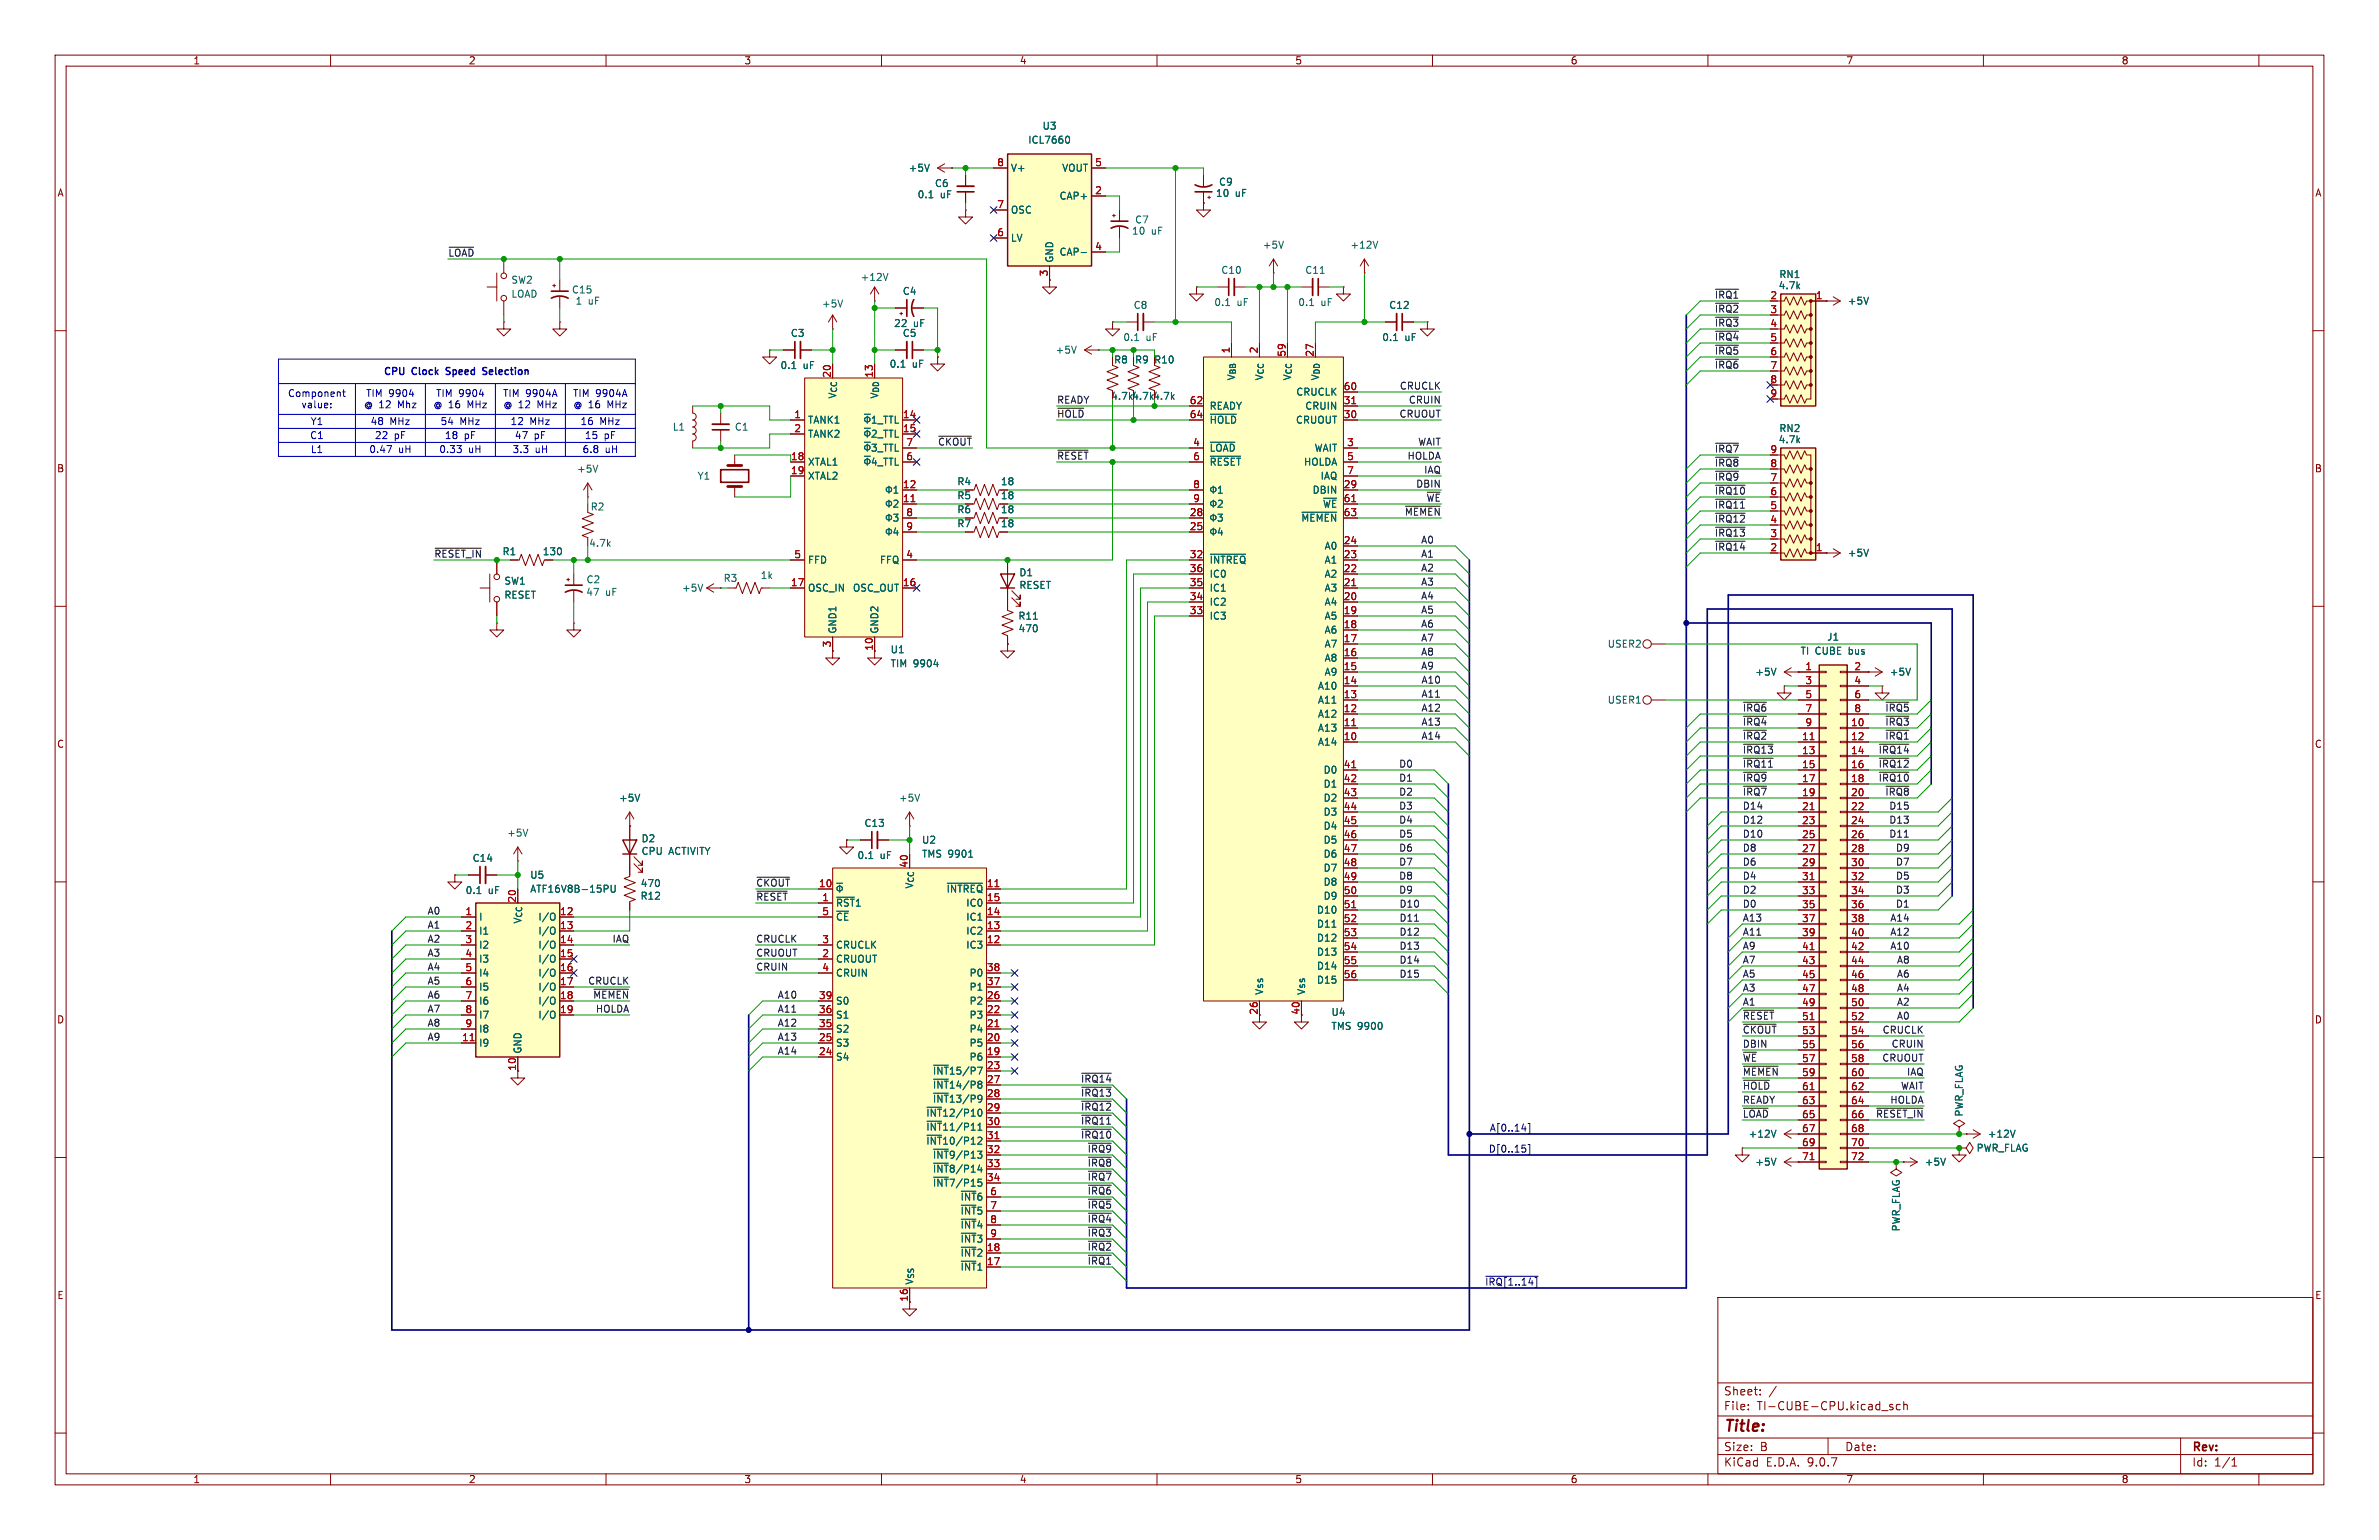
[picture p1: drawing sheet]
<svg xmlns="http://www.w3.org/2000/svg" width="432mm" height="279mm" viewBox="0 0 432 279" stroke-linecap="round" stroke-linejoin="round" font-family="sans-serif">
<defs><g id="words">
<text font-size="2.8" fill="#840000" x="312.8" y="260.3">Title:</text>
<g font-size="2.1" fill="#840000">
<text x="312.8" y="256.1">File:</text>
<text x="312.8" y="253.4">Sheet:</text>
<text x="318.9" y="256.1">TI-CUBE-CPU.kicad_sch</text>
<text x="312.8" y="263.5">Size:</text>
<text x="319.5" y="263.5">B</text>
<text x="334.8" y="263.5">Date:</text>
<text x="397.8" y="263.7">Rev:</text>
<text x="312.8" y="266.3">KiCad</text>
<text x="320.5" y="266.3">E.D.A.</text>
<text x="328.1" y="266.3">9.0.7</text>
<text x="397.8" y="266.3">Id:</text>
<text x="401.9" y="266.3">1/1</text>
</g>
<g font-size="1.8" fill="#840000">
<text x="35" y="11.9">1</text>
<text x="85" y="11.9">2</text>
<text x="135" y="11.9">3</text>
<text x="185" y="11.9">4</text>
<text x="235" y="11.9">5</text>
<text x="285" y="11.9">6</text>
<text x="335" y="11.9">7</text>
<text x="385" y="11.9">8</text>
<text x="10.3" y="35.9">A</text>
<text x="420.1" y="35.9">A</text>
<text x="202.1" y="66.1">R8</text>
<text x="205.9" y="66.1">R9 R10</text>
<text x="201.6" y="72.7">4.7k 4.7k 4.7k</text>
<text x="10.3" y="85.9">B</text>
<text x="420.1" y="85.9">B</text>
<text x="10.3" y="135.9">C</text>
<text x="420.1" y="135.9">C</text>
<text x="10.3" y="185.9">D</text>
<text x="420.1" y="185.9">D</text>
<text x="10.3" y="235.9">E</text>
<text x="164.8" y="236.3" transform="rotate(-90 164.8 236.3)">16</text>
<text x="420.1" y="235.9">E</text>
<text x="35" y="269.3">1</text>
<text x="85" y="269.3">2</text>
<text x="135" y="269.3">3</text>
<text x="185" y="269.3">4</text>
<text x="235" y="269.3">5</text>
<text x="285" y="269.3">6</text>
<text x="335" y="269.3">7</text>
<text x="385" y="269.3">8</text>
</g>
<g font-size="1.8" fill="#006464">
<text x="189.1" y="23.7">U3</text>
<text x="186.5" y="26.3">ICL7660</text>
<text x="164.8" y="31.3">+5V</text>
<text x="169.6" y="34.1">C6</text>
<text x="183.4" y="31.3">V+</text>
<text x="192.7" y="31.3">VOUT</text>
<text x="220.6" y="35.9">10</text>
<text x="221.2" y="33.9">C9</text>
<text x="224.2" y="35.9">uF</text>
<text x="166.5" y="36.2">0.1</text>
<text x="170.7" y="36.2">uF</text>
<text x="183.4" y="39">OSC</text>
<text x="192.2" y="36.4">CAP+</text>
<text x="205.9" y="40.7">C7</text>
<text x="183.4" y="44">LV</text>
<text x="191.4" y="47.8" transform="rotate(-90 191.4 47.8)">GND</text>
<text x="192.2" y="46.6">CAP-</text>
<text x="205.4" y="42.8">10</text>
<text x="209" y="42.8">uF</text>
<text x="229.1" y="45.3">+5V</text>
<text x="245" y="45.3">+12V</text>
<text x="92.7" y="51.7">SW2</text>
<text x="103.7" y="53.4">C15</text>
<text x="156.1" y="51.2">+12V</text>
<text x="163.8" y="53.7">C4</text>
<text x="221.6" y="49.9">C10</text>
<text x="236.8" y="49.9">C11</text>
<text x="322.7" y="52.7">4.7k</text>
<text x="322.9" y="50.6">RN1</text>
<text x="92.7" y="54.2">LOAD</text>
<text x="104.4" y="55.5">1</text>
<text x="106.8" y="55.5">uF</text>
<text x="149.1" y="56">+5V</text>
<text x="162.2" y="59.5">22</text>
<text x="165.8" y="59.5">uF</text>
<text x="205.7" y="56.2">C8</text>
<text x="220.3" y="55.7">0.1</text>
<text x="224.5" y="55.7">uF</text>
<text x="235.5" y="55.7">0.1</text>
<text x="239.7" y="55.7">uF</text>
<text x="252.1" y="56.2">C12</text>
<text x="335.3" y="55.5">+5V</text>
<text x="143.4" y="61.3">C3</text>
<text x="163.8" y="61.3">C5</text>
<text x="191.5" y="64.4">+5V</text>
<text x="203.8" y="62.1">0.1</text>
<text x="208" y="62.1">uF</text>
<text x="250.8" y="62.1">0.1</text>
<text x="255" y="62.1">uF</text>
<text x="141.6" y="67.2">0.1</text>
<text x="145.8" y="67.2">uF</text>
<text x="161.4" y="66.9">0.1</text>
<text x="165.6" y="66.9">uF</text>
<text x="224.4" y="69.2" transform="rotate(-90 224.4 69.2)">V_{BB}</text>
<text x="229.5" y="69.2" transform="rotate(-90 229.5 69.2)">V_{CC}</text>
<text x="234.5" y="69.2" transform="rotate(-90 234.5 69.2)">V_{CC}</text>
<text x="235.2" y="72">CRUCLK</text>
<text x="239.6" y="69.2" transform="rotate(-90 239.6 69.2)">V_{DD}</text>
<text x="146.6" y="77.1">TANK1</text>
<text x="152" y="72.5" transform="rotate(-90 152 72.5)">V_{CC}</text>
<text x="159.6" y="72.5" transform="rotate(-90 159.6 72.5)">V_{DD}</text>
<text x="219.5" y="74.5">READY</text>
<text x="219.5" y="77.1">~{HOLD}</text>
<text x="235.1" y="77.1">CRUOUT</text>
<text x="236.8" y="74.5">CRUIN</text>
<text x="122" y="78.3">L1</text>
<text x="133.3" y="78.3">C1</text>
<text x="146.6" y="79.6">TANK2</text>
<text x="219.5" y="82.1">~{LOAD}</text>
<text x="238.5" y="82.1">WAIT</text>
<text x="322.7" y="80.6">4.7k</text>
<text x="322.9" y="78.6">RN2</text>
<text x="104.6" y="86">+5V</text>
<text x="126.5" y="87.2">Y1</text>
<text x="146.6" y="84.7">XTAL1</text>
<text x="146.6" y="87.2">XTAL2</text>
<text x="173.7" y="88.2">R4</text>
<text x="181.6" y="88.2">18</text>
<text x="219.5" y="84.7">~{RESET}</text>
<text x="236.6" y="84.7">HOLDA</text>
<text x="238.1" y="89.8">DBIN</text>
<text x="239.6" y="87.2">IAQ</text>
<text x="107.1" y="92.8">R2</text>
<text x="173.7" y="93.3">R6</text>
<text x="173.7" y="95.9">R7</text>
<text x="173.7" y="90.8">R5</text>
<text x="181.6" y="93.3">18</text>
<text x="181.6" y="95.9">18</text>
<text x="181.6" y="90.8">18</text>
<text x="236.1" y="94.8">~{MEMEN}</text>
<text x="240" y="92.3">~{WE}</text>
<text x="91.1" y="100.9">R1</text>
<text x="98.4" y="100.9">130</text>
<text x="106.8" y="99.4">4.7k</text>
<text x="240.3" y="99.9">A0</text>
<text x="335.3" y="101.2">+5V</text>
<text x="91.4" y="106.3">SW1</text>
<text x="106.4" y="106">C2</text>
<text x="123.7" y="107.5">+5V</text>
<text x="131.2" y="105.8">R3</text>
<text x="138" y="105.3">1k</text>
<text x="146.6" y="102.5">FFD</text>
<text x="146.6" y="107.5">OSC_IN</text>
<text x="154.7" y="107.5">OSC_OUT</text>
<text x="159.6" y="102.5">FFQ</text>
<text x="184.9" y="104.7">D1</text>
<text x="184.9" y="107">RESET</text>
<text x="219.5" y="102.5">~{INTREQ}</text>
<text x="219.5" y="105">IC0</text>
<text x="219.5" y="107.5">IC1</text>
<text x="240.3" y="105">A2</text>
<text x="240.3" y="107.5">A3</text>
<text x="240.3" y="102.5">A1</text>
<text x="91.4" y="108.8">RESET</text>
<text x="106.3" y="108.3">47</text>
<text x="109.9" y="108.3">uF</text>
<text x="184.7" y="112.6">R11</text>
<text x="219.5" y="110.1">IC2</text>
<text x="219.5" y="112.6">IC3</text>
<text x="240.3" y="110.1">A4</text>
<text x="240.3" y="112.6">A5</text>
<text x="152" y="115.1" transform="rotate(-90 152 115.1)">GND1</text>
<text x="159.6" y="115.1" transform="rotate(-90 159.6 115.1)">GND2</text>
<text x="161.6" y="118.7">U1</text>
<text x="184.8" y="114.9">470</text>
<text x="240.3" y="115.2">A6</text>
<text x="240.3" y="117.7">A7</text>
<text x="291.7" y="117.7">USER2</text>
<text x="326.7" y="119">TI CUBE</text>
<text x="331.5" y="116.4">J1</text>
<text x="335.6" y="119">bus</text>
<text x="161.6" y="121.3">TIM 9904</text>
<text x="239.1" y="125.3">A10</text>
<text x="240.3" y="120.2">A8</text>
<text x="240.3" y="122.8">A9</text>
<text x="318.5" y="122.8">+5V</text>
<text x="342.9" y="122.8">+5V</text>
<text x="239.1" y="127.9">A11</text>
<text x="239.1" y="130.4">A12</text>
<text x="291.7" y="127.9">USER1</text>
<text x="239.1" y="132.9">A13</text>
<text x="239.1" y="135.5">A14</text>
<text x="240.1" y="140.6">D0</text>
<text x="240.1" y="143.1">D1</text>
<text x="112.3" y="145.6">+5V</text>
<text x="163.1" y="145.6">+5V</text>
<text x="240.1" y="145.6">D2</text>
<text x="240.1" y="148.2">D3</text>
<text x="91.9" y="152">+5V</text>
<text x="116.3" y="153">D2</text>
<text x="116.3" y="155.3">CPU</text>
<text x="121.4" y="155.3">ACTIVITY</text>
<text x="156.8" y="150.2">C13</text>
<text x="167.3" y="155.8">TMS 9901</text>
<text x="167.3" y="153.3">U2</text>
<text x="240.1" y="150.7">D4</text>
<text x="240.1" y="153.3">D5</text>
<text x="240.1" y="155.8">D6</text>
<text x="85.7" y="156.6">C14</text>
<text x="96.1" y="159.6">U5</text>
<text x="116.2" y="161.1">470</text>
<text x="155.5" y="156.1">0.1</text>
<text x="159.7" y="156.1">uF</text>
<text x="166" y="161.4" transform="rotate(-90 166 161.4)">V_{CC}</text>
<text x="240.1" y="158.3">D7</text>
<text x="240.1" y="160.9">D8</text>
<text x="84.4" y="162.4">0.1</text>
<text x="86.9" y="167.2">I</text>
<text x="88.6" y="162.4">uF</text>
<text x="94.8" y="167.7" transform="rotate(-90 94.8 167.7)">V_{CC}</text>
<text x="96.1" y="162.2">ATF16V8B-15PU</text>
<text x="97.6" y="167.2">I/O</text>
<text x="116.2" y="163.4">R12</text>
<text x="151.6" y="164.7">~{RST}1</text>
<text x="151.6" y="167.2">~{CE}</text>
<text x="171.7" y="162.2">~{INTREQ}</text>
<text x="175.3" y="164.7">IC0</text>
<text x="175.3" y="167.2">IC1</text>
<text x="238.9" y="166">D10</text>
<text x="240.1" y="163.4">D9</text>
<text x="86.9" y="169.8">I1</text>
<text x="86.9" y="172.3">I2</text>
<text x="97.6" y="169.8">I/O</text>
<text x="97.6" y="172.3">I/O</text>
<text x="151.6" y="172.3">CRUCLK</text>
<text x="175.3" y="169.8">IC2</text>
<text x="175.3" y="172.3">IC3</text>
<text x="238.9" y="168.5">D11</text>
<text x="238.9" y="171">D12</text>
<text x="238.9" y="173.6">D13</text>
<text x="86.9" y="174.9">I3</text>
<text x="86.9" y="177.4">I4</text>
<text x="86.9" y="179.9">I5</text>
<text x="97.6" y="174.9">I/O</text>
<text x="97.6" y="177.4">I/O</text>
<text x="97.6" y="179.9">I/O</text>
<text x="151.6" y="174.9">CRUOUT</text>
<text x="151.6" y="177.4">CRUIN</text>
<text x="175.9" y="177.4">P0</text>
<text x="175.9" y="179.9">P1</text>
<text x="238.9" y="176.1">D14</text>
<text x="238.9" y="178.7">D15</text>
<text x="86.9" y="182.5">I6</text>
<text x="86.9" y="185">I7</text>
<text x="97.6" y="182.5">I/O</text>
<text x="97.6" y="185">I/O</text>
<text x="151.6" y="182.5">S0</text>
<text x="151.6" y="185">S1</text>
<text x="175.9" y="182.5">P2</text>
<text x="175.9" y="185">P3</text>
<text x="229.5" y="180.6" transform="rotate(-90 229.5 180.6)">Vss</text>
<text x="237.1" y="180.6" transform="rotate(-90 237.1 180.6)">Vss</text>
<text x="241.6" y="184.5">U4</text>
<text x="86.9" y="187.6">I8</text>
<text x="86.9" y="190.1">I9</text>
<text x="94.8" y="191.3" transform="rotate(-90 94.8 191.3)">GND</text>
<text x="151.6" y="187.6">S2</text>
<text x="151.6" y="190.1">S3</text>
<text x="175.9" y="187.6">P4</text>
<text x="175.9" y="190.1">P5</text>
<text x="241.6" y="187">TMS 9900</text>
<text x="151.6" y="192.6">S4</text>
<text x="169.2" y="195.2">~{INT}15/P7</text>
<text x="169.2" y="197.7">~{INT}14/P8</text>
<text x="175.9" y="192.6">P6</text>
<text x="168" y="202.8">~{INT}12/P10</text>
<text x="169.2" y="200.3">~{INT}13/P9</text>
<text x="356.5" y="202.7" transform="rotate(-90 356.5 202.7)">PWR_FLAG</text>
<text x="168" y="205.3">~{INT}11/P11</text>
<text x="168" y="207.9">~{INT}10/P12</text>
<text x="317.3" y="206.6">+12V</text>
<text x="358.7" y="209.1">PWR_FLAG</text>
<text x="360.7" y="206.6">+12V</text>
<text x="169.2" y="210.4">~{INT}9/P13</text>
<text x="169.2" y="213">~{INT}8/P14</text>
<text x="169.2" y="215.5">~{INT}7/P15</text>
<text x="318.5" y="211.7">+5V</text>
<text x="349.3" y="211.7">+5V</text>
<text x="174.2" y="218">~{INT}6</text>
<text x="174.2" y="220.6">~{INT}5</text>
<text x="174.2" y="223.1">~{INT}4</text>
<text x="174.2" y="225.7">~{INT}3</text>
<text x="345" y="223.5" transform="rotate(-90 345 223.5)">PWR_FLAG</text>
<text x="166" y="233.2" transform="rotate(-90 166 233.2)">V_{SS}</text>
<text x="174.2" y="228.2">~{INT}2</text>
<text x="174.2" y="230.7">~{INT}1</text>
</g>
<g font-size="1.8" fill="#a90000">
<text x="180.9" y="30.2">8</text>
<text x="198.7" y="30.2">5</text>
<text x="198.7" y="35.3">2</text>
<text x="180.9" y="37.8">7</text>
<text x="180.9" y="42.9">6</text>
<text x="198.7" y="45.5">4</text>
<text x="190.2" y="50.2" transform="rotate(-90 190.2 50.2)">3</text>
<text x="321.2" y="54.4">2</text>
<text x="321.2" y="56.9">3</text>
<text x="321.2" y="59.4">4</text>
<text x="329.5" y="54.4">1</text>
<text x="223.3" y="64.2" transform="rotate(-90 223.3 64.2)">1</text>
<text x="228.3" y="64.2" transform="rotate(-90 228.3 64.2)">2</text>
<text x="233.4" y="64.8" transform="rotate(-90 233.4 64.8)">59</text>
<text x="238.5" y="64.8" transform="rotate(-90 238.5 64.8)">27</text>
<text x="321.2" y="62">5</text>
<text x="321.2" y="64.5">6</text>
<text x="150.9" y="68.6" transform="rotate(-90 150.9 68.6)">20</text>
<text x="158.5" y="68.6" transform="rotate(-90 158.5 68.6)">13</text>
<text x="243.8" y="70.9">60</text>
<text x="321.2" y="67.1">7</text>
<text x="321.2" y="69.6">8</text>
<text x="144.1" y="75.9">1</text>
<text x="163.8" y="75.9">14</text>
<text x="215.9" y="73.4">62</text>
<text x="215.9" y="75.9">64</text>
<text x="243.8" y="73.4">31</text>
<text x="243.8" y="75.9">30</text>
<text x="321.2" y="72.1">9</text>
<text x="143.5" y="83.6">18</text>
<text x="144.1" y="78.5">2</text>
<text x="163.8" y="78.5">15</text>
<text x="164.4" y="81">7</text>
<text x="164.4" y="83.6">6</text>
<text x="216.5" y="81">4</text>
<text x="216.5" y="83.6">6</text>
<text x="244.4" y="81">3</text>
<text x="244.4" y="83.6">5</text>
<text x="321.2" y="82.3">9</text>
<text x="143.5" y="86.1">19</text>
<text x="163.8" y="88.6">12</text>
<text x="216.5" y="88.6">8</text>
<text x="243.8" y="88.6">29</text>
<text x="244.4" y="86.1">7</text>
<text x="321.2" y="89.9">6</text>
<text x="321.2" y="87.4">7</text>
<text x="321.2" y="84.8">8</text>
<text x="163.8" y="91.2">11</text>
<text x="164.4" y="93.7">8</text>
<text x="215.9" y="93.7">28</text>
<text x="216.5" y="91.2">9</text>
<text x="243.8" y="91.2">61</text>
<text x="243.8" y="93.7">63</text>
<text x="321.2" y="95">4</text>
<text x="321.2" y="92.5">5</text>
<text x="144.1" y="101.3">5</text>
<text x="164.4" y="96.3">9</text>
<text x="164.4" y="101.3">4</text>
<text x="215.9" y="101.3">32</text>
<text x="215.9" y="96.3">25</text>
<text x="243.8" y="98.8">24</text>
<text x="243.8" y="101.3">23</text>
<text x="321.2" y="100.1">2</text>
<text x="321.2" y="97.5">3</text>
<text x="329.5" y="100.1">1</text>
<text x="143.5" y="106.4">17</text>
<text x="163.8" y="106.4">16</text>
<text x="215.9" y="103.9">36</text>
<text x="215.9" y="106.4">35</text>
<text x="243.8" y="103.9">22</text>
<text x="243.8" y="106.4">21</text>
<text x="215.9" y="109">34</text>
<text x="215.9" y="111.5">33</text>
<text x="243.8" y="109">20</text>
<text x="243.8" y="111.5">19</text>
<text x="150.9" y="117.5" transform="rotate(-90 150.9 117.5)">3</text>
<text x="158.5" y="118.2" transform="rotate(-90 158.5 118.2)">10</text>
<text x="243.8" y="114">18</text>
<text x="243.8" y="116.6">17</text>
<text x="243.8" y="119.1">16</text>
<text x="243.8" y="121.7">15</text>
<text x="243.8" y="124.2">14</text>
<text x="327.6" y="121.7">1</text>
<text x="327.6" y="124.2">3</text>
<text x="336.5" y="121.7">2</text>
<text x="336.5" y="124.2">4</text>
<text x="243.8" y="126.7">13</text>
<text x="243.8" y="129.3">12</text>
<text x="243.8" y="131.8">11</text>
<text x="327.6" y="126.7">5</text>
<text x="327.6" y="129.3">7</text>
<text x="327.6" y="131.8">9</text>
<text x="335.9" y="131.8">10</text>
<text x="336.5" y="126.7">6</text>
<text x="336.5" y="129.3">8</text>
<text x="243.8" y="134.4">10</text>
<text x="327" y="134.4">11</text>
<text x="327" y="136.9">13</text>
<text x="335.9" y="134.4">12</text>
<text x="335.9" y="136.9">14</text>
<text x="243.8" y="139.4">41</text>
<text x="243.8" y="142">42</text>
<text x="327" y="139.4">15</text>
<text x="327" y="142">17</text>
<text x="335.9" y="139.4">16</text>
<text x="335.9" y="142">18</text>
<text x="243.8" y="144.5">43</text>
<text x="243.8" y="147.1">44</text>
<text x="243.8" y="149.6">45</text>
<text x="327" y="144.5">19</text>
<text x="327" y="147.1">21</text>
<text x="327" y="149.6">23</text>
<text x="335.9" y="144.5">20</text>
<text x="335.9" y="147.1">22</text>
<text x="335.9" y="149.6">24</text>
<text x="243.8" y="152.1">46</text>
<text x="243.8" y="154.7">47</text>
<text x="327" y="152.1">25</text>
<text x="327" y="154.7">27</text>
<text x="335.9" y="152.1">26</text>
<text x="335.9" y="154.7">28</text>
<text x="148.5" y="161">10</text>
<text x="164.8" y="157.5" transform="rotate(-90 164.8 157.5)">40</text>
<text x="179" y="161">11</text>
<text x="243.8" y="157.2">48</text>
<text x="243.8" y="159.8">49</text>
<text x="327" y="157.2">29</text>
<text x="327" y="159.8">31</text>
<text x="335.9" y="157.2">30</text>
<text x="335.9" y="159.8">32</text>
<text x="84.4" y="166.1">1</text>
<text x="93.7" y="163.9" transform="rotate(-90 93.7 163.9)">20</text>
<text x="101.6" y="166.1">12</text>
<text x="149.2" y="163.6">1</text>
<text x="149.2" y="166.1">5</text>
<text x="179" y="163.6">15</text>
<text x="179" y="166.1">14</text>
<text x="243.8" y="162.3">50</text>
<text x="243.8" y="164.8">51</text>
<text x="243.8" y="167.4">52</text>
<text x="327" y="162.3">33</text>
<text x="327" y="164.8">35</text>
<text x="327" y="167.4">37</text>
<text x="335.9" y="162.3">34</text>
<text x="335.9" y="164.8">36</text>
<text x="335.9" y="167.4">38</text>
<text x="84.4" y="168.7">2</text>
<text x="84.4" y="171.2">3</text>
<text x="84.4" y="173.7">4</text>
<text x="101.6" y="168.7">13</text>
<text x="101.6" y="171.2">14</text>
<text x="101.6" y="173.7">15</text>
<text x="149.2" y="171.2">3</text>
<text x="149.2" y="173.7">2</text>
<text x="179" y="168.7">13</text>
<text x="179" y="171.2">12</text>
<text x="243.8" y="169.9">53</text>
<text x="243.8" y="172.5">54</text>
<text x="327" y="169.9">39</text>
<text x="327" y="172.5">41</text>
<text x="335.9" y="169.9">40</text>
<text x="335.9" y="172.5">42</text>
<text x="84.4" y="176.3">5</text>
<text x="84.4" y="178.8">6</text>
<text x="101.6" y="176.3">16</text>
<text x="101.6" y="178.8">17</text>
<text x="149.2" y="176.3">4</text>
<text x="179" y="176.3">38</text>
<text x="179" y="178.8">37</text>
<text x="243.8" y="175">55</text>
<text x="243.8" y="177.5">56</text>
<text x="327" y="175">43</text>
<text x="327" y="177.5">45</text>
<text x="335.9" y="175">44</text>
<text x="335.9" y="177.5">46</text>
<text x="84.4" y="181.4">7</text>
<text x="84.4" y="183.9">8</text>
<text x="101.6" y="181.4">18</text>
<text x="101.6" y="183.9">19</text>
<text x="148.5" y="181.4">39</text>
<text x="148.5" y="183.9">36</text>
<text x="179" y="181.4">26</text>
<text x="179" y="183.9">22</text>
<text x="228.3" y="184.2" transform="rotate(-90 228.3 184.2)">26</text>
<text x="236" y="184.2" transform="rotate(-90 236 184.2)">40</text>
<text x="327" y="180.1">47</text>
<text x="327" y="182.6">49</text>
<text x="327" y="185.2">51</text>
<text x="335.9" y="180.1">48</text>
<text x="335.9" y="182.6">50</text>
<text x="335.9" y="185.2">52</text>
<text x="83.8" y="189">11</text>
<text x="84.4" y="186.4">9</text>
<text x="148.5" y="186.4">35</text>
<text x="148.5" y="189">25</text>
<text x="148.5" y="191.5">24</text>
<text x="179" y="186.4">21</text>
<text x="179" y="189">20</text>
<text x="179" y="191.5">19</text>
<text x="327" y="187.7">53</text>
<text x="327" y="190.2">55</text>
<text x="335.9" y="187.7">54</text>
<text x="335.9" y="190.2">56</text>
<text x="93.7" y="194.4" transform="rotate(-90 93.7 194.4)">10</text>
<text x="179" y="194.1">23</text>
<text x="179" y="196.6">27</text>
<text x="327" y="192.8">57</text>
<text x="327" y="195.3">59</text>
<text x="327" y="197.9">61</text>
<text x="335.9" y="192.8">58</text>
<text x="335.9" y="195.3">60</text>
<text x="335.9" y="197.9">62</text>
<text x="179" y="199.1">28</text>
<text x="179" y="201.7">29</text>
<text x="327" y="200.4">63</text>
<text x="327" y="202.9">65</text>
<text x="335.9" y="200.4">64</text>
<text x="335.9" y="202.9">66</text>
<text x="179" y="204.2">30</text>
<text x="179" y="206.8">31</text>
<text x="179" y="209.3">32</text>
<text x="327" y="205.5">67</text>
<text x="327" y="208">69</text>
<text x="335.9" y="205.5">68</text>
<text x="335.9" y="208">70</text>
<text x="179" y="211.8">33</text>
<text x="179" y="214.4">34</text>
<text x="327" y="210.6">71</text>
<text x="335.9" y="210.6">72</text>
<text x="179.6" y="216.9">6</text>
<text x="179.6" y="219.5">7</text>
<text x="179.6" y="222">8</text>
<text x="179" y="227.1">18</text>
<text x="179.6" y="224.5">9</text>
<text x="179" y="229.6">17</text>
</g>
<g font-size="1.8" fill="#0f0f0f">
<text x="81.3" y="46.6">~{LOAD}</text>
<text x="311.1" y="56.8">~{IRQ2}</text>
<text x="311.1" y="54.3">~{IRQ1}</text>
<text x="311.1" y="59.3">~{IRQ3}</text>
<text x="311.1" y="64.4">~{IRQ5}</text>
<text x="311.1" y="61.9">~{IRQ4}</text>
<text x="254" y="70.8">CRUCLK</text>
<text x="311.1" y="67">~{IRQ6}</text>
<text x="191.8" y="75.9">~{HOLD}</text>
<text x="191.8" y="73.3">READY</text>
<text x="253.9" y="75.9">CRUOUT</text>
<text x="255.6" y="73.3">CRUIN</text>
<text x="170.2" y="80.9">~{CKOUT}</text>
<text x="191.8" y="83.5">~{RESET}</text>
<text x="255.4" y="83.5">HOLDA</text>
<text x="257.3" y="80.9">WAIT</text>
<text x="311.1" y="82.2">~{IRQ7}</text>
<text x="256.9" y="88.6">DBIN</text>
<text x="258.4" y="86">IAQ</text>
<text x="311.1" y="89.8">~{IRQ10}</text>
<text x="311.1" y="84.7">~{IRQ8}</text>
<text x="311.1" y="87.3">~{IRQ9}</text>
<text x="254.9" y="93.6">~{MEMEN}</text>
<text x="258.8" y="91.1">~{WE}</text>
<text x="311.1" y="92.4">~{IRQ11}</text>
<text x="311.1" y="94.9">~{IRQ12}</text>
<text x="78.7" y="101.3">~{RESET_IN}</text>
<text x="257.8" y="98.7">A0</text>
<text x="257.8" y="101.3">A1</text>
<text x="311.1" y="97.4">~{IRQ13}</text>
<text x="311.1" y="100">~{IRQ14}</text>
<text x="257.8" y="106.3">A3</text>
<text x="257.8" y="103.8">A2</text>
<text x="257.8" y="111.4">A5</text>
<text x="257.8" y="108.9">A4</text>
<text x="257.8" y="114">A6</text>
<text x="257.8" y="119">A8</text>
<text x="257.8" y="116.5">A7</text>
<text x="257.8" y="121.6">A9</text>
<text x="257.9" y="124.1">A10</text>
<text x="257.9" y="126.7">A11</text>
<text x="257.9" y="129.2">A12</text>
<text x="257.9" y="131.7">A13</text>
<text x="316.2" y="129.2">~{IRQ6}</text>
<text x="316.2" y="131.7">~{IRQ4}</text>
<text x="342.1" y="129.2">~{IRQ5}</text>
<text x="342.1" y="131.7">~{IRQ3}</text>
<text x="257.9" y="134.3">A14</text>
<text x="316.2" y="134.3">~{IRQ2}</text>
<text x="316.2" y="136.8">~{IRQ13}</text>
<text x="340.9" y="136.8">~{IRQ14}</text>
<text x="342.1" y="134.3">~{IRQ1}</text>
<text x="253.9" y="141.9">D1</text>
<text x="253.9" y="139.4">D0</text>
<text x="316.2" y="141.9">~{IRQ9}</text>
<text x="316.2" y="139.4">~{IRQ11}</text>
<text x="340.9" y="141.9">~{IRQ10}</text>
<text x="340.9" y="139.4">~{IRQ12}</text>
<text x="253.9" y="144.4">D2</text>
<text x="253.9" y="147">D3</text>
<text x="253.9" y="149.5">D4</text>
<text x="316.2" y="144.4">~{IRQ7}</text>
<text x="316.2" y="147">D14</text>
<text x="316.2" y="149.5">D12</text>
<text x="342.1" y="144.4">~{IRQ8}</text>
<text x="342.8" y="147">D15</text>
<text x="342.8" y="149.5">D13</text>
<text x="253.9" y="152.1">D5</text>
<text x="253.9" y="154.6">D6</text>
<text x="316.2" y="154.6">D8</text>
<text x="316.2" y="152.1">D10</text>
<text x="342.8" y="152.1">D11</text>
<text x="344" y="154.6">D9</text>
<text x="137.2" y="160.9">~{CKOUT}</text>
<text x="253.9" y="157.1">D7</text>
<text x="253.9" y="159.7">D8</text>
<text x="316.2" y="157.1">D6</text>
<text x="316.2" y="159.7">D4</text>
<text x="344" y="159.7">D5</text>
<text x="344" y="157.1">D7</text>
<text x="77.5" y="166">A0</text>
<text x="137.2" y="163.5">~{RESET}</text>
<text x="253.9" y="162.2">D9</text>
<text x="253.9" y="167.3">D11</text>
<text x="253.9" y="164.8">D10</text>
<text x="316.2" y="167.3">A13</text>
<text x="316.2" y="162.2">D2</text>
<text x="316.2" y="164.8">D0</text>
<text x="343" y="167.3">A14</text>
<text x="344" y="164.8">D1</text>
<text x="344" y="162.2">D3</text>
<text x="77.5" y="168.6">A1</text>
<text x="77.5" y="171.1">A2</text>
<text x="77.5" y="173.6">A3</text>
<text x="111.1" y="171.1">IAQ</text>
<text x="137.2" y="171.1">CRUCLK</text>
<text x="137.2" y="173.6">CRUOUT</text>
<text x="253.9" y="172.4">D13</text>
<text x="253.9" y="169.8">D12</text>
<text x="316.2" y="169.8">A11</text>
<text x="316.2" y="172.4">A9</text>
<text x="343" y="169.8">A12</text>
<text x="343" y="172.4">A10</text>
<text x="77.5" y="178.7">A5</text>
<text x="77.5" y="176.2">A4</text>
<text x="106.7" y="178.7">CRUCLK</text>
<text x="137.2" y="176.2">CRUIN</text>
<text x="253.9" y="174.9">D14</text>
<text x="253.9" y="177.5">D15</text>
<text x="316.2" y="174.9">A7</text>
<text x="316.2" y="177.5">A5</text>
<text x="316.2" y="180">A3</text>
<text x="344.2" y="174.9">A8</text>
<text x="344.2" y="177.5">A6</text>
<text x="344.2" y="180">A4</text>
<text x="77.5" y="181.3">A6</text>
<text x="77.5" y="183.8">A7</text>
<text x="107.6" y="181.3">~{MEMEN}</text>
<text x="108" y="183.8">HOLDA</text>
<text x="141.1" y="183.8">A11</text>
<text x="141.1" y="181.3">A10</text>
<text x="316.2" y="182.5">A1</text>
<text x="316.2" y="185.1">~{RESET}</text>
<text x="344.2" y="185.1">A0</text>
<text x="344.2" y="182.5">A2</text>
<text x="77.5" y="188.9">A9</text>
<text x="77.5" y="186.3">A8</text>
<text x="141.1" y="188.9">A13</text>
<text x="141.1" y="186.3">A12</text>
<text x="141.1" y="191.4">A14</text>
<text x="316.2" y="190.2">DBIN</text>
<text x="316.2" y="187.6">~{CKOUT}</text>
<text x="341.6" y="187.6">CRUCLK</text>
<text x="343.2" y="190.2">CRUIN</text>
<text x="196.1" y="196.5">~{IRQ14}</text>
<text x="316.2" y="195.2">~{MEMEN}</text>
<text x="316.2" y="192.7">~{WE}</text>
<text x="316.2" y="197.8">~{HOLD}</text>
<text x="341.5" y="192.7">CRUOUT</text>
<text x="344.9" y="197.8">WAIT</text>
<text x="346" y="195.2">IAQ</text>
<text x="196.1" y="201.6">~{IRQ12}</text>
<text x="196.1" y="199">~{IRQ13}</text>
<text x="316.2" y="200.3">READY</text>
<text x="316.2" y="202.9">~{LOAD}</text>
<text x="340.4" y="202.9">~{RESET_IN}</text>
<text x="343" y="200.3">HOLDA</text>
<text x="196.1" y="204.1">~{IRQ11}</text>
<text x="196.1" y="206.7">~{IRQ10}</text>
<text x="197.3" y="209.2">~{IRQ9}</text>
<text x="197.3" y="211.7">~{IRQ8}</text>
<text x="197.3" y="214.3">~{IRQ7}</text>
<text x="197.3" y="221.9">~{IRQ4}</text>
<text x="197.3" y="219.4">~{IRQ5}</text>
<text x="197.3" y="216.8">~{IRQ6}</text>
<text x="197.3" y="227">~{IRQ2}</text>
<text x="197.3" y="224.4">~{IRQ3}</text>
<text x="197.3" y="229.5">~{IRQ1}</text>
</g>
<g font-size="1.8" fill="#0000c2">
<text x="69.5" y="68.4">CPU</text>
<text x="74.8" y="68.4">Clock</text>
<text x="81.5" y="68.4">Speed</text>
<text x="88.6" y="68.4">Selection</text>
<text x="52.2" y="72.2">Component</text>
<text x="54.6" y="74.3">value:</text>
<text x="56.3" y="77.3">Y1</text>
<text x="66" y="74.3">@ 12</text>
<text x="66.3" y="72.2">TIM 9904</text>
<text x="67.2" y="77.3">48</text>
<text x="70.8" y="77.3">MHz</text>
<text x="72.4" y="74.3">Mhz</text>
<text x="78.6" y="74.3">@ 16</text>
<text x="79" y="72.2">TIM 9904</text>
<text x="79.9" y="77.3">54</text>
<text x="83.5" y="77.3">MHz</text>
<text x="85" y="74.3">MHz</text>
<text x="91.2" y="72.2">TIM 9904A</text>
<text x="91.3" y="74.3">@ 12</text>
<text x="92.6" y="77.3">12</text>
<text x="96.2" y="77.3">MHz</text>
<text x="97.7" y="74.3">MHz</text>
<text x="103.9" y="72.2">TIM 9904A</text>
<text x="104" y="74.3">@ 16</text>
<text x="105.3" y="77.3">16</text>
<text x="108.9" y="77.3">MHz</text>
<text x="110.4" y="74.3">MHz</text>
<text x="56.2" y="79.9">C1</text>
<text x="56.3" y="82.4">L1</text>
<text x="66.9" y="82.4">0.47</text>
<text x="68" y="79.9">22</text>
<text x="71.5" y="79.9">pF</text>
<text x="72.3" y="82.4">uH</text>
<text x="79.6" y="82.4">0.33</text>
<text x="80.7" y="79.9">18</text>
<text x="84.2" y="79.9">pF</text>
<text x="85" y="82.4">uH</text>
<text x="92.9" y="82.4">3.3</text>
<text x="93.4" y="79.9">47</text>
<text x="96.9" y="79.9">pF</text>
<text x="97.1" y="82.4">uH</text>
<text x="105.6" y="82.4">6.8</text>
<text x="106.1" y="79.9">15</text>
<text x="109.6" y="79.9">pF</text>
<text x="109.8" y="82.4">uH</text>
</g>
<g font-size="1.8" fill="#000084">
<text x="270.1" y="209.2">D[0..15]</text>
<text x="270.3" y="205.4">A[0..14]</text>
<text x="269.5" y="233.3">~{IRQ[1..14]}</text>
</g>
</g></defs>
<g fill="none" stroke="#840000" stroke-width=".18">
<path d="M10 10h411.8v259.4h-411.8zM12 12h407.8v255.4h-407.8zM60 10v2M110 10v2M160 10v2M210 10v2M260 10v2M310 10v2M360 10v2M410 10v2M10 60h2M419.8 60h2"/>
<path d="M10 110h2M419.8 110h2M10 160h2M419.8 160h2M236.2 184.2v1.2h1.3l-1.3 1.3-1.3-1.3h1.3M10 210h2M419.8 210h2M311.8 235.4h108v32h-108zM10 260h2M311.8 256.9h108M311.8 250.9h108M317.3 255.6v.2"/>
<path d="M317.3 254.9v.1M319.5 252.9v.2M319.5 252.2v.1M322.4 251.5l-1.3 1.9M343.5 254.9l-.3-.1-.2 .2v.2l.5 .2v.3h-.5M344.9 254.9l-.4-.1-.3 .3v.4l.1 .2h.6M345.5 254.9l.3-.1 .3 .1 .1 .9M345.5 254.3v1.5M419.8 260h2M60 267.4v2M110 267.4v2M160 267.4v2"/>
<path d="M210 267.4v2M260 267.4v2M310 267.4v2M311.8 263.9h108M311.8 260.9h108M331.8 260.9v3M360 267.4v2M395.8 260.9v6.5M405.1 266h.9M405.1 264.9l.4-.4v1.5M410 267.4v2"/>
</g>
<path d="M182.9 27.9h15.2v20.4h-15.2z" fill="#ffffc2"/>
<path d="M182.9 27.9h15.2v20.4h-15.2z" fill="none" stroke="#840000" stroke-width=".25"/>
<g fill="none" stroke="#840000" stroke-width=".18">
<path d="M180.3 30.5h2.6M180.3 38.1h2.6M198.1 30.5h2.6M198.1 35.6h2.6M180.3 43.2h2.6M190.5 48.3v2.5M198.1 45.7h2.6M82.5 158.8v1.2h1.3l-1.3 1.3-1.2-1.3h1.2M82.5 158.8h.1M85.1 158.8h2M88.1 158.8h2.1M94 156.2h.1"/>
<path d="M94 153.7l-.8 1.2M94 153.7l.7 1.2M94 153.7v2.5M355.6 204.5l-1-.7 1-.6 1 .6-1 .7v1.2M355.6 205.7h.1"/>
</g>
<path d="M193.7 24.7a.68 .68 0 0 1 .4 .6 .68 .68 0 0 1-.4 .7M196.2 45.8h1M95.8 150.4l-.4 1.3M86.6 162.1h.7" fill="none" stroke="#006464" stroke-width=".18"/>
<path d="M87.1 157.2v3.1" fill="none" stroke="#840000" stroke-width=".3"/>
<path d="M88.1 157.2v3.1" fill="none" stroke="#840000" stroke-width=".33"/>
<path d="M218.4 64.8h25.4v116.8h-25.4z" fill="#ffffc2"/>
<g fill="none" stroke="#840000" stroke-width=".18">
<path d="M215.9 73.7h2.5M215.9 76.2h2.5M218.4 64.8h25.4v116.8h-25.4zM223.5 62.2v2.6M228.6 62.2v2.6M233.7 62.2v2.6M238.8 62.2v2.6M243.8 71.1h2.6M243.8 73.7h2.6M243.8 76.2h2.6M215.9 81.3h2.5M215.9 83.8h2.5"/>
<path d="M215.9 88.9h2.5M215.9 91.4h2.5M215.9 94h2.5M215.9 96.5h2.5M243.8 81.3h2.6M243.8 83.8h2.6M243.8 86.4h2.6M243.8 88.9h2.6M243.8 91.4h2.6M243.8 94h2.6M243.8 99.1h2.6M102.9 105.2h.5"/>
<path d="M103.1 104.9v.5M104.1 113v1.3h1.3l-1.3 1.3-1.2-1.3h1.2M104.1 113h.1M104.1 104.1v2.1M104.1 107.2v2M182.9 101.6v7.6M183.6 108.5l1.6 1.5v-.8v.8h-.8M183.6 107.2l1.6 1.5v-.7v.7h-.8M215.9 101.6h2.5M215.9 104.1h2.5M215.9 106.7h2.5M215.9 109.2h2.5"/>
<path d="M215.9 111.8h2.5M243.8 101.6h2.6M243.8 104.1h2.6M243.8 106.7h2.6M243.8 109.2h2.6M243.8 111.8h2.6M243.8 114.3h2.6M243.8 116.8h2.6M243.8 119.4h2.6M243.8 121.9h2.6M243.8 124.5h2.6M243.8 127h2.6"/>
<path d="M243.8 129.5h2.6M243.8 132.1h2.6M243.8 134.6h2.6M243.8 139.7h2.6M243.8 142.2h2.6M243.8 144.8h2.6M243.8 147.3h2.6M243.8 149.9h2.6M243.8 152.4h2.6M243.8 154.9h2.6M243.8 157.5h2.6M243.8 160h2.6"/>
<path d="M243.8 162.6h2.6M243.8 165.1h2.6M243.8 167.6h2.6M243.8 170.2h2.6M243.8 172.7h2.6M243.8 175.3h2.6M243.8 177.8h2.6M228.6 181.6v2.6M236.2 181.6v2.6M165.1 236.2v1.3h1.3l-1.3 1.3-1.3-1.3h1.3"/>
</g>
<g fill="none" stroke="#006464" stroke-width=".18">
<path d="M219.7 75.2h4.7M219.7 80.2h4.4M219.7 82.8h5.5M220.2 88.2v1.3M220.2 90.7v1.3M220.2 93.3v1.3M220.2 95.8v1.3M221.1 93.3h.8l-.5 .5 .4 .1v.5l-.2 .2-.5-.2M221.1 90.9l.5-.2 .3 .4-.8 .9h.8M221.1 88.6l.4-.4v1.3M221.1 89.5h.8M221.4 95.8l-.3 .9h.8"/>
<path d="M221.7 96.3v.8M236.3 92.9h6.3M240.3 90.4h2.3M219.7 100.6h6.4M241.8 168.2h.7M250.8 185.7v.8"/>
<circle cx="220.2" cy="91.3" r=".48"/>
<circle cx="220.2" cy="93.9" r=".48"/>
<circle cx="220.2" cy="96.4" r=".48"/>
<circle cx="220.2" cy="88.8" r=".47"/>
</g>
<path d="M245.4 73.2h.7M245.4 91h.7M245.4 106.3h.7M245.4 131.7h.7M245.4 139.3h.7M245.4 164.7h.7" fill="none" stroke="#a90000" stroke-width=".18"/>
<path d="M102.6 107.4a3.2 3.2 0 0 1 3.1 0M102.6 106.2h3.1" fill="none" stroke="#840000" stroke-width=".3"/>
<path d="M181.6 104.1h2.5l-1.2 2.6zM181.6 106.7h2.5" fill="none" stroke="#840000" stroke-width=".25"/>
<path d="M151.1 157.5h28v76.2h-28z" fill="#ffffc2"/>
<g fill="none" stroke="#840000" stroke-width=".18">
<path d="M201.9 58.4v1.3h1.3l-1.3 1.3-1.2-1.3h1.2M201.9 58.4h.1M236.2 52.1h2.1M239.3 52.1h2M243.8 52.1v1.2h-1.2l1.2 1.3 1.3-1.3h-1.3M243.8 52.1h.1M247.6 49.5h.1M247.6 47l-.7 1.3M247.6 47l.8 1.3M247.6 47v2.5M175.3 94h1.5l.4-1 .7 2 .8-2 .8 2 .7-2 .8 2 .4-1h1.5M87.1 106.7h1.8"/>
<path d="M88.9 104.1v5.1M90.2 113v1.3h1.2l-1.2 1.3-1.3-1.3h1.3M90.2 113h.1M90.2 101.6v2.5M90.2 109.2v2.6M92.7 101.6h1.5l.4-1 .8 2 .7-2 .8 2 .8-2 .7 2 .4-1h1.5M151.1 157.5h28v76.2h-28zM148.6 161.3h2.5M148.6 163.8h2.5M148.6 166.4h2.5M148.6 171.5h2.5M148.6 174h2.5"/>
<path d="M148.6 176.5h2.5M179.1 161.3h2.5M179.1 163.8h2.5M179.1 166.4h2.5M179.1 171.5h2.5M179.1 168.9h2.5M179.1 176.5h2.5M179.1 179.1h2.5M148.6 181.6h2.5M148.6 184.2h2.5M148.6 186.7h2.5M148.6 189.2h2.5"/>
<path d="M148.6 191.8h2.5M179.1 181.6h2.5M179.1 184.2h2.5M179.1 186.7h2.5M179.1 189.2h2.5M179.1 191.8h2.5M179.1 194.3h2.5M179.1 196.9h2.5M179.1 199.4h2.5M179.1 201.9h2.5M179.1 204.5h2.5M179.1 207h2.5"/>
<path d="M179.1 209.6h2.5M179.1 212.1h2.5M179.1 214.6h2.5M179.1 217.2h2.5M179.1 219.7h2.5M165.1 233.7v2.5M179.1 227.3h2.5M179.1 229.9h2.5M179.1 222.3h2.5M179.1 224.8h2.5"/>
<circle cx="90.2" cy="108.7" r=".51"/>
<circle cx="90.2" cy="104.6" r=".51"/>
</g>
<g fill="none" stroke="#006464" stroke-width=".18">
<path d="M237.7 55.4h.7M239.6 49.6h.8M250.1 43.8l-.5 1.2M175.8 155.5h.7M151.9 160.2h1M151.9 162.8h3.2M152.4 160.6v1.3M171.9 160.2h6.4"/>
<circle cx="152.4" cy="161.2" r=".47"/>
</g>
<path d="M180.6 160.9h.7M180.6 186.3h.7M180.6 206.6h.7" fill="none" stroke="#a90000" stroke-width=".18"/>
<path d="M239.3 50.5v3.1" fill="none" stroke="#840000" stroke-width=".3"/>
<path d="M238.3 50.5v3.1" fill="none" stroke="#840000" stroke-width=".33"/>
<path d="M86.4 163.8h15.2v28h-15.2z" fill="#ffffc2"/>
<path d="M86.4 163.8h15.2v28h-15.2z" fill="none" stroke="#840000" stroke-width=".25"/>
<g fill="none" stroke="#840000" stroke-width=".18">
<path d="M170.2 30.5l1.2 .7M170.2 30.5h2.5M171.4 29.7l-1.2 .8M172.7 30.5h.1M175.3 38.1v1.3h1.2l-1.2 1.2-1.3-1.2h1.3M175.3 38.1h.1M175.3 31.8v2M175.3 34.8v2M218.4 36.8v1.3h-1.2l1.2 1.3 1.3-1.3h-1.3M218.4 36.8h.1M101.6 58.4v1.3h1.3l-1.3 1.3-1.3-1.3h1.3M101.6 58.4h.1"/>
<path d="M151.1 59.7h.1M151.1 57.2l-.7 1.2M151.1 57.2l.8 1.2M151.1 57.2v2.5M158.7 54.6h.1M158.7 52.1l-.7 1.2M158.7 52.1l.8 1.2M158.7 52.1v2.5M162.6 55.9h2M163.3 56.9h.5M163.6 56.6v.6M165.6 55.9h2"/>
<path d="M204.5 58.4h2M207.5 58.4h2M251.5 58.4h2M254.5 58.4h2M259.1 58.4v1.3h-1.3l1.3 1.3 1.2-1.3h-1.2M259.1 58.4h.1M125.7 77.5a.64 .64 0 0 1 .7 .6 .64 .64 0 0 1-.7 .6 .63 .63 0 0 1 .7 .7 .63 .63 0 0 1-.7 .6v1.3M125.7 76.2a.63 .63 0 0 1 .7 .6 .63 .63 0 0 1-.7 .7M125.7 74.9a.63 .63 0 0 1 .7 .7 .63 .63 0 0 1-.7 .6M125.7 73.7v1.2M130.8 74.9v2.1M130.8 78v2"/>
<path d="M139.7 63.5v1.3h1.3l-1.3 1.2-1.3-1.2h1.3M139.7 63.5h.1M142.2 63.5h2.1M145.3 63.5h2M162.6 63.5h2M165.6 63.5h2M196.8 63.5h2.6M196.8 63.5l1.3 .8M198.1 62.7l-1.3 .8M199.4 63.5h.1M201.9 66.3l1 .4-2 .7 2 .8-2 .8 2 .7-2 .8 1 .4M205.7 66.3l1.1 .4-2.1 .7 2.1 .8-2.1 .8 2.1 .7-2.1 .8 1 .4"/>
<path d="M106.7 93l1 .3-2 .8 2 .8-2 .7 2 .8-2 .8 1 .3M106.7 90.2h.1M106.7 87.6l-.8 1.3M106.7 87.6l.7 1.3M106.7 87.6v2.6M133.3 82.6v1.9M133.3 88.3v1.9M175.3 96.5h1.5l.4-1 .7 2 .8-2 .8 2 .7-2 .8 2 .4-1h1.5M175.3 88.9h1.5l.4-1 .7 2 .8-2 .8 2 .7-2 .8 2 .4-1h1.5M175.3 91.4h1.5l.4-1 .7 2.1 .8-2.1 .8 2.1 .7-2.1 .8 2.1 .4-1.1h1.5M128.3 106.7l1.2 .7M128.3 106.7h2.5"/>
<path d="M129.5 105.9l-1.2 .8M130.8 106.7h.1M132.1 106.7h1.5l.4-1 .7 2 .8-2 .8 2 .7-2 .8 2 .4-1h1.5M151.1 118.1v1.3h1.3l-1.3 1.3-1.2-1.3h1.2M151.1 118.1h.1M83.8 166.4h2.6M83.8 168.9h2.6M83.8 171.5h2.6M83.8 174h2.6M83.8 176.5h2.6M83.8 179.1h2.6M101.6 166.4h2.5"/>
<path d="M101.6 168.9h2.5M101.6 171.5h2.5M101.6 174h2.5M101.6 176.5h2.5M101.6 179.1h2.5M83.8 181.6h2.6M83.8 184.2h2.6M83.8 186.7h2.6M83.8 189.2h2.6M94 191.8v3.8h1.2l-1.2 1.3-1.3-1.3h1.3M101.6 181.6h2.5M101.6 184.2h2.5"/>
<path d="M228.6 184.2v1.2h1.3l-1.3 1.3-1.3-1.3h1.3M323.8 210.8h2.6M323.8 210.8l1.3 .8M325.1 210.1l-1.3 .7M326.4 210.8h.1M344.2 210.8v1.3l1 .6-1 .7-1-.7 1-.6M344.2 210.8h.1M345.4 210.8h.1M345.4 210.8h2.6M346.7 210.1l1.3 .7M348 210.8l-1.3 .8M355.6 208.3v1.3h1.3l-1.3 1.2-1.3-1.2h1.3"/>
<path d="M355.6 208.3h.1"/>
</g>
<path d="M85.3 188.8h.8" fill="none" stroke="#a90000" stroke-width=".18"/>
<g fill="none" stroke="#006464" stroke-width=".18">
<path d="M168.6 35.9h.7M168.7 29.8l-.4 1.3M152.9 54.4l-.4 1.3M161.2 49.6l-.5 1.3M143.7 66.9h.7M163.5 66.6h.8M195.3 62.8l-.4 1.3M206 61.8h.7M252.9 61.8h.8M108.5 84.4l-.4 1.3M127.5 106l-.4 1.3M100.4 165.7h.2a.81 .81 0 0 1-.2 1.2"/>
<path d="M100.4 168.2l.2 .1a.81 .81 0 0 1-.2 1.2M100.4 170.8h.2a.81 .81 0 0 1-.2 1.2M100.4 173.3l.2 .1a.81 .81 0 0 1-.2 1.2M100.4 175.8l.2 .1a.81 .81 0 0 1-.2 1.2M100.4 178.4h.2a.81 .81 0 0 1-.2 1.2M110.3 160.7l.1 .1-.1 .4M110.9 160.6v1l.3 .3 .3-.1 .2-.2v-1M100.4 180.9l.2 .1a.81 .81 0 0 1-.2 1.2M100.4 183.5h.2a.81 .81 0 0 1-.2 1.2M322.3 210.1l-.4 1.3M353.1 210.1l-.4 1.3"/>
</g>
<path d="M173.7 34.8h3.1M164.6 54.4v3M165.9 54.4a3.2 3.2 0 0 0 0 3M206.5 56.9v3M254.5 56.9v3M129.3 78h3M144.3 62v3M165.6 62v3M130.8 85.2h5.1v2.3h-5.1z" fill="none" stroke="#840000" stroke-width=".3"/>
<path d="M173.7 33.8h3.1M207.5 56.9v3M253.5 56.9v3M129.3 77h3M145.3 62v3M164.6 62v3" fill="none" stroke="#840000" stroke-width=".33"/>
<path d="M132.1 88.3h2.5M132.1 84.5h2.5" fill="none" stroke="#840000" stroke-width=".51"/>
<path d="M330.2 120.7h5.1v91.4h-5.1z" fill="#ffffc2"/>
<path d="M330.2 120.7h5.1v91.4h-5.1z" fill="none" stroke="#840000" stroke-width=".25"/>
<g fill="none" stroke="#840000" stroke-width=".18">
<path d="M158.7 118.1v1.3h1.3l-1.3 1.3-1.2-1.3h1.2M326.4 121.9h3.8M326.4 124.5h3.8M326.4 127h3.8M326.4 129.5h3.8M326.4 132.1h3.8M326.4 134.6h3.8M326.4 137.2h3.8M326.4 139.7h3.8M330.2 121.8h1.3v.2h-1.3zM330.2 124.3h1.3v.3h-1.3zM330.2 126.9h1.3v.2h-1.3z"/>
<path d="M330.2 129.4h1.3v.3h-1.3zM330.2 132h1.3v.2h-1.3zM330.2 134.5h1.3v.2h-1.3zM330.2 137h1.3v.3h-1.3zM330.2 139.6h1.3v.2h-1.3zM334 121.8h1.3v.2h-1.3zM334 124.3h1.3v.3h-1.3zM334 126.9h1.3v.2h-1.3zM334 129.4h1.3v.3h-1.3zM334 132h1.3v.2h-1.3zM334 134.5h1.3v.2h-1.3zM334 137h1.3v.3h-1.3z"/>
<path d="M334 139.6h1.3v.2h-1.3zM335.3 121.9h3.8M335.3 124.5h3.8M335.3 127h3.8M335.3 129.5h3.8M335.3 132.1h3.8M335.3 134.6h3.8M335.3 137.2h3.8M335.3 139.7h3.8M326.4 142.2h3.8M326.4 144.8h3.8M326.4 147.3h3.8"/>
<path d="M326.4 149.9h3.8M326.4 152.4h3.8M326.4 154.9h3.8M326.4 157.5h3.8M330.2 142.1h1.3v.3h-1.3zM330.2 144.7h1.3v.2h-1.3zM330.2 147.2h1.3v.2h-1.3zM330.2 149.7h1.3v.3h-1.3zM330.2 152.3h1.3v.2h-1.3zM330.2 154.8h1.3v.3h-1.3zM330.2 157.4h1.3v.2h-1.3zM330.2 159.9h1.3v.2h-1.3z"/>
<path d="M334 142.1h1.3v.3h-1.3zM334 144.7h1.3v.2h-1.3zM334 147.2h1.3v.2h-1.3zM334 149.7h1.3v.3h-1.3zM334 152.3h1.3v.2h-1.3zM334 154.8h1.3v.3h-1.3zM334 157.4h1.3v.2h-1.3zM334 159.9h1.3v.2h-1.3zM335.3 142.2h3.8M335.3 144.8h3.8M335.3 147.3h3.8M335.3 149.9h3.8"/>
<path d="M335.3 152.4h3.8M335.3 154.9h3.8M335.3 157.5h3.8M326.4 160h3.8M326.4 162.6h3.8M326.4 165.1h3.8M326.4 167.6h3.8M326.4 170.2h3.8M326.4 172.7h3.8M326.4 175.3h3.8M326.4 177.8h3.8M330.2 162.4h1.3v.3h-1.3z"/>
<path d="M330.2 165h1.3v.2h-1.3zM330.2 167.5h1.3v.3h-1.3zM330.2 170.1h1.3v.2h-1.3zM330.2 172.6h1.3v.2h-1.3zM330.2 175.1h1.3v.3h-1.3zM330.2 177.7h1.3v.2h-1.3zM334 162.4h1.3v.3h-1.3zM334 165h1.3v.2h-1.3zM334 167.5h1.3v.3h-1.3zM334 170.1h1.3v.2h-1.3zM334 172.6h1.3v.2h-1.3zM334 175.1h1.3v.3h-1.3z"/>
<path d="M334 177.7h1.3v.2h-1.3zM335.3 160h3.8M335.3 162.6h3.8M335.3 165.1h3.8M335.3 167.6h3.8M335.3 170.2h3.8M335.3 172.7h3.8M335.3 175.3h3.8M335.3 177.8h3.8M326.4 180.3h3.8M326.4 182.9h3.8M326.4 185.4h3.8"/>
<path d="M326.4 188h3.8M326.4 190.5h3.8M326.4 193h3.8M326.4 195.6h3.8M326.4 198.1h3.8M330.2 180.2h1.3v.3h-1.3zM330.2 182.8h1.3v.2h-1.3zM330.2 185.3h1.3v.2h-1.3zM330.2 187.8h1.3v.3h-1.3zM330.2 190.4h1.3v.2h-1.3zM330.2 192.9h1.3v.3h-1.3zM330.2 195.5h1.3v.2h-1.3z"/>
<path d="M330.2 198h1.3v.2h-1.3zM334 180.2h1.3v.3h-1.3zM334 182.8h1.3v.2h-1.3zM334 185.3h1.3v.2h-1.3zM334 187.8h1.3v.3h-1.3zM334 190.4h1.3v.2h-1.3zM334 192.9h1.3v.3h-1.3zM334 195.5h1.3v.2h-1.3zM334 198h1.3v.2h-1.3zM335.3 180.3h3.8M335.3 182.9h3.8M335.3 185.4h3.8"/>
<path d="M335.3 188h3.8M335.3 190.5h3.8M335.3 193h3.8M335.3 195.6h3.8M335.3 198.1h3.8M316.2 208.3v1.3h-1.2l1.2 1.2 1.3-1.2h-1.3M316.2 208.3h.1M323.8 205.7h6.4M323.8 205.7l1.3 .8M325.1 205l-1.3 .7M326.4 205.7h.1M326.4 200.7h3.8"/>
<path d="M326.4 203.2h3.8M326.4 208.3h3.8M326.4 210.8h3.8M330.2 200.5h1.3v.3h-1.3zM330.2 203.1h1.3v.2h-1.3zM330.2 205.6h1.3v.3h-1.3zM330.2 208.2h1.3v.2h-1.3zM330.2 210.7h1.3v.2h-1.3zM334 200.5h1.3v.3h-1.3zM334 203.1h1.3v.2h-1.3zM334 205.6h1.3v.3h-1.3zM334 208.2h1.3v.2h-1.3z"/>
<path d="M334 210.7h1.3v.2h-1.3zM335.3 200.7h3.8M335.3 203.2h3.8M335.3 205.7h3.8M335.3 208.3h3.8M335.3 210.8h3.8"/>
</g>
<path d="M328.5 134.2h.8M328.5 146.9h.8M328.5 159.6h.8M328.5 172.3h.8M328.5 185h.8M328.5 197.7h.8M328.5 210.4h.8" fill="none" stroke="#a90000" stroke-width=".18"/>
<path d="M322.3 205l-.4 1.3" fill="none" stroke="#006464" stroke-width=".18"/>
<path d="M146 68.6h17.8v47h-17.8z" fill="#ffffc2"/>
<g fill="none" stroke="#840000" stroke-width=".18">
<path d="M88.4 52.1h1.8M90.2 49.5v5.1M91.4 58.4v1.3h1.3l-1.3 1.3-1.2-1.3h1.2M91.4 58.4h.1M91.4 47v2.5M91.4 54.6v2.6M100.3 51.8h.5M100.6 51.6v.5M101.6 50.8v2M101.6 53.8v2.1M217.2 52.1v1.2h1.2l-1.2 1.3-1.3-1.3h1.3M217.2 52.1h.1"/>
<path d="M221 52.1h2M224 52.1h2.1M143.5 76.2h2.5M143.5 78.7h2.5M146 68.6h17.8v47h-17.8zM163.8 76.2h2.6M163.8 78.7h2.6M170.2 64.8v1.2h-1.3l1.3 1.3 1.2-1.3h-1.2M170.2 64.8h.1M209.5 66.3l1.1 .4-2.1 .7 2.1 .8-2.1 .8 2.1 .7-2.1 .8 1 .4M143.5 83.8h2.5M143.5 86.4h2.5"/>
<path d="M163.8 83.8h2.6M163.8 88.9h2.6M163.8 91.4h2.6M163.8 94h2.6M163.8 96.5h2.6M163.8 81.3h2.6M143.5 101.6h2.5M143.5 106.7h2.5M151.1 115.6v2.5M158.7 115.6v2.5M163.8 101.6h2.6M163.8 106.7h2.6"/>
<path d="M182.9 109.2v1.5l1 .4-2 .8 2 .7-2 .8 2 .8-2 .7 1 .4v1.5M182.9 116.8v1.3h1.2l-1.2 1.3-1.3-1.3h1.3M182.9 116.8h.1M356.9 205.7h.1M356.9 205.7h2.5M358.1 205l1.3 .7M359.4 205.7l-1.3 .8"/>
<circle cx="91.4" cy="54.1" r=".51"/>
<circle cx="91.4" cy="50" r=".51"/>
</g>
<g fill="none" stroke="#006464" stroke-width=".18">
<path d="M222.5 55.4h.7M156.9 75.2h1.1M156.9 77.7h1.1M157.4 75.5v1.3M157.4 78v1.3M158.3 78.2l.5-.2 .2 .4-.7 .9h.7M158.3 76.8h.7M158.3 75.9l.4-.4v1.3M159.3 76.9h1M159.3 79.4h1M160.4 75.5h.7M160.4 78h.7"/>
<path d="M160.7 75.5v1.3M160.7 78v1.3M161.3 75.5h.8M161.3 78h.8M161.7 75.5v1.3M161.7 78v1.3M162.5 75.5v1.3h.6M162.5 78v1.3h.6M156.9 80.2h1.1M156.9 82.8h1.1M157.4 80.6v1.3M157.4 83.1v1.3"/>
<path d="M158.3 80.6h.7l-.4 .5 .4 .1v.5l-.2 .2-.5-.2M158.6 83.1l-.3 .9h.8M158.9 83.6v.8M159.3 82h1M159.3 84.5h1M160.4 80.6h.7M160.4 83.1h.7M160.7 80.6v1.3M160.7 83.1v1.3M161.3 88.2v1.3M161.3 90.7v1.3M161.3 93.3v1.3"/>
<path d="M161.3 95.8v1.3M161.3 80.6h.8M161.3 83.1h.8M161.7 80.6v1.3M161.7 83.1v1.3M162.2 93.3h.8l-.4 .5 .3 .1v.5l-.2 .2-.5-.2M162.3 90.9l.4-.2 .3 .4-.8 .9h.8M162.3 89.5h.7M162.3 88.6l.3-.4v1.3M162.5 80.6v1.3h.6M162.5 83.1v1.3h.6M162.6 95.8l-.3 .9h.7"/>
<path d="M162.9 96.3v.8M187.6 112.3h.7M169.5 120.6h.8M365.8 205l-.5 1.3"/>
<circle cx="157.4" cy="78.6" r=".48"/>
<circle cx="157.4" cy="76.1" r=".47"/>
<circle cx="157.4" cy="81.2" r=".48"/>
<circle cx="157.4" cy="83.7" r=".48"/>
<circle cx="161.4" cy="93.9" r=".48"/>
<circle cx="161.4" cy="91.3" r=".48"/>
<circle cx="161.4" cy="96.4" r=".48"/>
<circle cx="161.4" cy="88.8" r=".47"/>
</g>
<path d="M165.3 91h.8" fill="none" stroke="#a90000" stroke-width=".18"/>
<path d="M100.1 54.1a3.2 3.2 0 0 1 3 0M100.1 52.8h3M223 50.5v3.1" fill="none" stroke="#840000" stroke-width=".3"/>
<path d="M224 50.5v3.1" fill="none" stroke="#840000" stroke-width=".33"/>
<path d="M323.2 81.3h6.4v20.3h-6.4z" fill="#ffffc2"/>
<path d="M323.2 81.3h6.4v20.3h-6.4z" fill="none" stroke="#840000" stroke-width=".25"/>
<g fill="#840000" stroke="#840000" stroke-width=".18">
<circle cx="328.7" cy="100.3" r=".25"/>
<circle cx="328.7" cy="97.8" r=".25"/>
<circle cx="328.7" cy="95.2" r=".25"/>
<circle cx="328.7" cy="92.7" r=".25"/>
<circle cx="328.7" cy="90.2" r=".25"/>
<circle cx="328.7" cy="87.6" r=".25"/>
<circle cx="328.7" cy="85.1" r=".25"/>
</g>
<g fill="none" stroke="#840000" stroke-width=".18">
<path d="M331.5 54.6h.1M331.5 54.6h2.5M332.7 53.8l1.3 .8M334 54.6l-1.3 .8M322.6 82.6h1.2l.4 .7 .7-1.5 .7 1.5 .6-1.5 .7 1.5 .7-1.5 .3 .8h.8v17.7h-.8l-.3-.7-.7 1.5-.7-1.5-.6 1.5-.7-1.5-.7 1.5-.4-.8h-1.2M322.6 97.8h1.2l.4 .8 .7-1.6 .7 1.6 .6-1.6 .7 1.6 .7-1.6 .3 .8h.8M322.6 95.3h1.2l.4 .7 .7-1.5 .7 1.5 .6-1.5 .7 1.5 .7-1.5 .3 .8h.8M322.6 92.7h1.2l.4 .8 .7-1.6 .7 1.6 .6-1.6 .7 1.6 .7-1.6 .3 .8h.8M322.6 90.2h1.2l.4 .7 .7-1.5 .7 1.5 .6-1.5 .7 1.5 .7-1.5 .3 .8h.8M322.6 87.6h1.2l.4 .8 .7-1.5 .7 1.5 .6-1.5 .7 1.5 .7-1.5 .3 .7h.8M322.6 85.1h1.2l.4 .8 .7-1.6 .7 1.6 .6-1.6 .7 1.6 .7-1.6 .3 .8h.8M332.7 99.6l1.3 .7"/>
<path d="M299.7 116.8h2.6M328.9 100.3h5.1M331.5 100.3h.1M334 100.3l-1.3 .8M299.7 127h2.6M323.8 124.5v1.2h1.3l-1.3 1.3-1.2-1.3h1.2M323.8 124.5h.1M153.7 152.4v1.3h1.2l-1.2 1.2-1.3-1.2h1.3M153.7 152.4h.1M156.2 152.4h2M159.3 152.4h2M165.1 149.9h.1"/>
<path d="M165.1 147.3l-.8 1.3M165.1 147.3l.8 1.3M165.1 147.3v2.6M355.6 208.3h1.3l.6 1 .6-1-.6-1-.6 1M355.6 208.3h.1"/>
<circle cx="299" cy="116.8" r=".76"/>
<circle cx="299" cy="127" r=".76"/>
</g>
<path d="M339.1 53.9l-.4 1.3M339.1 99.6l-.4 1.3M157.7 155.8h.7M166.9 144.1l-.4 1.3" fill="none" stroke="#006464" stroke-width=".18"/>
<path d="M158.2 150.9v3" fill="none" stroke="#840000" stroke-width=".3"/>
<path d="M159.3 150.9v3" fill="none" stroke="#840000" stroke-width=".33"/>
<path d="M323.2 53.3h6.4v20.4h-6.4z" fill="#ffffc2"/>
<path d="M323.2 53.3h6.4v20.4h-6.4zM113 152.4h2.6l-1.3 2.5zM113 154.9h2.6" fill="none" stroke="#840000" stroke-width=".25"/>
<g fill="#840000" stroke="#840000" stroke-width=".18">
<circle cx="328.7" cy="54.6" r=".25"/>
<circle cx="328.7" cy="57.1" r=".25"/>
<circle cx="328.7" cy="59.7" r=".25"/>
<circle cx="328.7" cy="62.2" r=".25"/>
<circle cx="328.7" cy="64.8" r=".25"/>
<circle cx="328.7" cy="67.3" r=".25"/>
<circle cx="328.7" cy="69.8" r=".25"/>
</g>
<g fill="none" stroke="#840000" stroke-width=".18">
<path d="M172.7 30.5h.1M175.3 31.8v2M175.3 34.8v2M180.3 30.5h2.6M180.3 38.1h2.6M198.1 30.5h2.6M198.1 35.6h2.6M201.9 39.1h.5M202.2 38.9v.5M203.2 38.1v2M218.4 36.8h.1M218.4 31.8v2"/>
<path d="M218.4 34.8v2M219.2 35.8h.5M219.5 35.6v.5M162.6 55.9h2M165.6 55.9h2M180.3 43.2h2.6M190.5 50.8v1.3h-1.3l1.3 1.2 1.3-1.2h-1.3M190.5 50.8h.1M190.5 48.3v2.5M198.1 45.7h2.6M203.2 41.1v2.1M231.1 49.5h.1"/>
<path d="M231.1 47l-.7 1.3M231.1 47l.8 1.3M231.1 47v2.5M251.5 58.4h2M254.5 58.4h2M322.6 54.6h1.2l.4-.8 .7 1.6 .7-1.6 .6 1.6 .7-1.6 .7 1.6 .3-.8h.8v17.8h-.8l-.3 .8-.7-1.6-.7 1.6-.6-1.6-.7 1.6-.7-1.6-.4 .8h-1.2M322.6 57.2h1.2l.4-.8 .7 1.5 .7-1.5 .6 1.5 .7-1.5 .7 1.5 .3-.7h.8M322.6 59.7h1.2l.4-.8 .7 1.6 .7-1.6 .6 1.6 .7-1.6 .7 1.6 .3-.8h.8M328.9 54.6h2.6M331.5 54.6h.1M142.2 63.5h2.1M143.5 76.2h2.5"/>
<path d="M143.5 78.7h2.5M145.3 63.5h2M162.6 63.5h2M163.8 76.2h2.6M163.8 78.7h2.6M165.6 63.5h2M170.2 64.8h.1M215.9 76.2h2.5M215.9 73.7h2.5M223.5 62.2v2.6M228.6 62.2v2.6M233.7 62.2v2.6"/>
<path d="M238.8 62.2v2.6M243.8 76.2h2.6M243.8 71.1h2.6M243.8 73.7h2.6M322.6 62.2h1.2l.4-.7 .7 1.5 .7-1.5 .6 1.5 .7-1.5 .7 1.5 .3-.8h.8M322.6 64.8h1.2l.4-.8 .7 1.5 .7-1.5 .6 1.5 .7-1.5 .7 1.5 .3-.7h.8M322.6 67.3h1.2l.4-.8 .7 1.6 .7-1.6 .6 1.6 .7-1.6 .7 1.6 .3-.8h.8M322.6 69.9h1.2l.4-.8 .7 1.5 .7-1.5 .6 1.5 .7-1.5 .7 1.5 .3-.7h.8M143.5 83.8h2.5M143.5 86.4h2.5M163.8 83.8h2.6M163.8 88.9h2.6"/>
<path d="M163.8 91.4h2.6M163.8 94h2.6M163.8 96.5h2.6M163.8 81.3h2.6M175.3 88.9h1.2M175.3 91.4h1.2M175.3 94h1.2M175.3 96.5h1.2M181.6 88.9h1.3M181.6 91.4h1.3M181.6 94h1.3M181.6 96.5h1.3"/>
<path d="M215.9 83.8h2.5M215.9 88.9h2.5M215.9 91.4h2.5M215.9 94h2.5M215.9 96.5h2.5M215.9 81.3h2.5M243.8 83.8h2.6M243.8 86.4h2.6M243.8 88.9h2.6M243.8 91.4h2.6M243.8 94h2.6M243.8 81.3h2.6"/>
<path d="M243.8 99.1h2.6M90.2 101.6v2.5M90.2 109.2v2.6M92.7 101.6h1.3M99.1 101.6h1.2M143.5 101.6h2.5M143.5 106.7h2.5M151.1 118.1h.1M151.1 115.6v2.5M158.7 115.6v2.5M163.8 101.6h2.6M163.8 106.7h2.6"/>
<path d="M182.9 116.8h.1M182.9 101.6v2.5M182.9 106.7v3.8M182.9 115.6v1.2M215.9 101.6h2.5M215.9 106.7h2.5M215.9 104.1h2.5M215.9 109.2h2.5M215.9 111.8h2.5M243.8 101.6h2.6M243.8 106.7h2.6M243.8 104.1h2.6"/>
<path d="M243.8 109.2h2.6M243.8 111.8h2.6M243.8 114.3h2.6M243.8 116.8h2.6M243.8 119.4h2.6M328.9 100.3h2.6M331.5 100.3h.1M243.8 121.9h2.6M243.8 124.5h2.6M243.8 127h2.6M243.8 129.5h2.6M243.8 132.1h2.6"/>
<path d="M243.8 134.6h2.6M243.8 139.7h2.6M323.8 121.9l1.3 .8M323.8 121.9h6.4M325.1 121.2l-1.3 .7M326.4 121.9h.1M326.4 124.5h3.8M326.4 127h3.8M326.4 129.5h3.8M326.4 132.1h3.8M326.4 134.6h3.8M326.4 137.2h3.8"/>
<path d="M326.4 139.7h3.8M335.3 121.9h6.3M335.3 124.5h3.8M335.3 127h3.8M335.3 129.5h3.8M335.3 132.1h3.8M335.3 134.6h3.8M335.3 137.2h3.8M335.3 139.7h3.8M339.1 121.9h.1M340.4 121.2l1.2 .7M341.6 124.5v1.2h1.3l-1.3 1.3-1.2-1.3h1.2"/>
<path d="M341.6 124.5h.1M341.6 121.9l-1.2 .8M82.5 158.8h.1M85.1 158.8h2M88.1 158.8h2.1M114.3 147.3v11.7l-1 .4 2 .7-2 .8 2 .8-2 .7 2 .8-1 .4v1.5M114.3 149.9h.1M114.3 147.3l-.8 1.3M114.3 147.3l.8 1.3M115.1 156.7l1.5 1.5v-.7v.7h-.8M115.1 155.4l1.5 1.6v-.8v.8h-.8M153.7 152.4h.1"/>
<path d="M156.2 152.4h2M159.3 152.4h2M243.8 152.4h2.6M243.8 142.2h2.6M243.8 144.8h2.6M243.8 147.3h2.6M243.8 149.9h2.6M243.8 154.9h2.6M243.8 157.5h2.6M326.4 152.4h3.8M326.4 142.2h3.8M326.4 144.8h3.8"/>
<path d="M326.4 147.3h3.8M326.4 149.9h3.8M326.4 154.9h3.8M326.4 157.5h3.8M335.3 152.4h3.8M335.3 142.2h3.8M335.3 144.8h3.8M335.3 147.3h3.8M335.3 149.9h3.8M335.3 154.9h3.8M335.3 157.5h3.8M83.8 166.4h2.6"/>
<path d="M83.8 168.9h2.6M83.8 171.5h2.6M83.8 174h2.6M83.8 176.5h2.6M83.8 179.1h2.6M101.6 166.4h2.5M101.6 168.9h2.5M101.6 171.5h2.5M101.6 174h2.5M101.6 176.5h2.5M101.6 179.1h2.5M148.6 166.4h2.5"/>
<path d="M148.6 171.5h2.5M148.6 174h2.5M148.6 176.5h2.5M148.6 161.3h2.5M148.6 163.8h2.5M179.1 166.4h2.5M179.1 168.9h2.5M179.1 171.5h2.5M179.1 176.5h2.5M179.1 179.1h2.5M179.1 161.3h2.5M179.1 163.8h2.5"/>
<path d="M243.8 160h2.6M243.8 162.6h2.6M243.8 165.1h2.6M243.8 167.6h2.6M243.8 170.2h2.6M243.8 172.7h2.6M243.8 175.3h2.6M243.8 177.8h2.6M326.4 160h3.8M326.4 162.6h3.8M326.4 165.1h3.8M326.4 167.6h3.8"/>
<path d="M326.4 170.2h3.8M326.4 172.7h3.8M326.4 175.3h3.8M326.4 177.8h3.8M335.3 160h3.8M335.3 162.6h3.8M335.3 165.1h3.8M335.3 167.6h3.8M335.3 170.2h3.8M335.3 172.7h3.8M335.3 175.3h3.8M335.3 177.8h3.8"/>
<path d="M83.8 181.6h2.6M83.8 184.2h2.6M83.8 186.7h2.6M83.8 189.2h2.6M94 191.8v2.5M101.6 181.6h2.5M101.6 184.2h2.5M148.6 181.6h2.5M148.6 184.2h2.5M148.6 186.7h2.5M148.6 189.2h2.5M148.6 191.8h2.5"/>
<path d="M179.1 181.6h2.5M179.1 184.2h2.5M179.1 186.7h2.5M179.1 189.2h2.5M179.1 191.8h2.5M179.1 194.3h2.5M179.1 196.9h2.5M179.1 199.4h2.5M228.6 181.6v2.6M236.2 181.6v2.6M326.4 180.3h3.8M326.4 182.9h3.8"/>
<path d="M326.4 185.4h3.8M326.4 188h3.8M326.4 190.5h3.8M326.4 193h3.8M326.4 195.6h3.8M326.4 198.1h3.8M335.3 180.3h3.8M335.3 182.9h3.8M335.3 185.4h3.8M335.3 188h3.8M335.3 190.5h3.8M335.3 193h3.8"/>
<path d="M335.3 195.6h3.8M335.3 198.1h3.8M179.1 201.9h2.5M179.1 204.5h2.5M179.1 207h2.5M179.1 209.6h2.5M179.1 212.1h2.5M179.1 214.6h2.5M179.1 217.2h2.5M179.1 219.7h2.5M326.4 205.7h.1M326.4 210.8h.1"/>
<path d="M326.4 200.7h3.8M326.4 203.2h3.8M326.4 205.7h3.8M326.4 208.3h3.8M326.4 210.8h3.8M335.3 200.7h3.8M335.3 203.2h3.8M335.3 205.7h3.8M335.3 208.3h3.8M335.3 210.8h3.8M344.2 210.8h.1M345.4 210.8h.1"/>
<path d="M355.6 205.7h.1M355.6 208.3h.1M356.9 205.7h.1M165.1 233.7v2.5M179.1 227.3h2.5M179.1 229.9h2.5M179.1 222.3h2.5M179.1 224.8h2.5"/>
</g>
<path d="M216.9 33.5a3.2 3.2 0 0 0 3.1 0M216.9 34.8h3.1M201.7 41.4a3.2 3.2 0 0 1 3 0M201.7 40.1h3" fill="none" stroke="#840000" stroke-width=".3"/>
<g fill="none" stroke="#006464" stroke-width=".18">
<path d="M168.6 35.9h.7M168.7 29.8l-.4 1.3M193.7 24.7a.68 .68 0 0 1 .4 .6 .68 .68 0 0 1-.4 .7M196.2 45.8h1M233 43.8l-.5 1.2M339.1 53.9l-.4 1.3M143.7 66.9h.7M156.9 75.2h1.1M156.9 77.7h1.1M157.4 75.5v1.3M157.4 78v1.3M158.3 78.2l.5-.2 .2 .4-.7 .9h.7"/>
<path d="M158.3 76.8h.7M158.3 75.9l.4-.4v1.3M159.3 76.9h1M159.3 79.4h1M160.4 75.5h.7M160.4 78h.7M160.7 75.5v1.3M160.7 78v1.3M161.3 75.5h.8M161.3 78h.8M161.7 75.5v1.3M161.7 78v1.3"/>
<path d="M162.5 75.5v1.3h.6M162.5 78v1.3h.6M163.5 66.6h.8M219.7 75.2h4.7M252.9 61.8h.8M156.9 80.2h1.1M156.9 82.8h1.1M157.4 80.6v1.3M157.4 83.1v1.3M158.3 80.6h.7l-.4 .5 .4 .1v.5l-.2 .2-.5-.2M158.6 83.1l-.3 .9h.8M158.9 83.6v.8"/>
<path d="M159.3 82h1M159.3 84.5h1M160.4 80.6h.7M160.4 83.1h.7M160.7 80.6v1.3M160.7 83.1v1.3M161.3 88.2v1.3M161.3 90.7v1.3M161.3 93.3v1.3M161.3 95.8v1.3M161.3 80.6h.8M161.3 83.1h.8"/>
<path d="M161.7 80.6v1.3M161.7 83.1v1.3M162.2 93.3h.8l-.4 .5 .3 .1v.5l-.2 .2-.5-.2M162.3 90.9l.4-.2 .3 .4-.8 .9h.8M162.3 89.5h.7M162.3 88.6l.3-.4v1.3M162.5 80.6v1.3h.6M162.5 83.1v1.3h.6M162.6 95.8l-.3 .9h.7M162.9 96.3v.8M219.7 80.2h4.4M219.7 82.8h5.5"/>
<path d="M220.2 88.2v1.3M220.2 90.7v1.3M220.2 93.3v1.3M220.2 95.8v1.3M221.1 93.3h.8l-.5 .5 .4 .1v.5l-.2 .2-.5-.2M221.1 89.5h.8M221.1 90.9l.5-.2 .3 .4-.8 .9h.8M221.1 88.6l.4-.4v1.3M221.4 95.8l-.3 .9h.8M221.7 96.3v.8M236.3 92.9h6.3M240.3 90.4h2.3"/>
<path d="M339.1 99.6l-.4 1.3M187.6 112.3h.7M219.7 100.6h6.4M169.5 120.6h.8M322.3 121.2l-.4 1.3M346.8 121.2l-.5 1.3M116.1 144.1l-.4 1.3M157.7 155.8h.7M175.8 155.5h.7M86.6 162.1h.7M100.4 165.7h.2a.81 .81 0 0 1-.2 1.2M100.4 168.2l.2 .1a.81 .81 0 0 1-.2 1.2"/>
<path d="M100.4 170.8h.2a.81 .81 0 0 1-.2 1.2M100.4 173.3l.2 .1a.81 .81 0 0 1-.2 1.2M100.4 175.8l.2 .1a.81 .81 0 0 1-.2 1.2M100.4 178.4h.2a.81 .81 0 0 1-.2 1.2M110.3 160.7l.1 .1-.1 .4M110.9 160.6v1l.3 .3 .3-.1 .2-.2v-1M151.9 160.2h1M151.9 162.8h3.2M152.4 160.6v1.3M171.9 160.2h6.4M241.8 168.2h.7M100.4 180.9l.2 .1a.81 .81 0 0 1-.2 1.2"/>
<path d="M100.4 183.5h.2a.81 .81 0 0 1-.2 1.2M250.8 185.7v.8M322.3 205l-.4 1.3M322.3 210.1l-.4 1.3M353.1 210.1l-.4 1.3M365.8 205l-.5 1.3"/>
<circle cx="157.4" cy="78.6" r=".48"/>
<circle cx="157.4" cy="76.1" r=".47"/>
<circle cx="157.4" cy="81.2" r=".48"/>
<circle cx="157.4" cy="83.7" r=".48"/>
<circle cx="161.4" cy="93.9" r=".48"/>
<circle cx="161.4" cy="91.3" r=".48"/>
<circle cx="161.4" cy="96.4" r=".48"/>
<circle cx="161.4" cy="88.8" r=".47"/>
<circle cx="220.2" cy="93.9" r=".47"/>
<circle cx="220.2" cy="91.4" r=".47"/>
<circle cx="220.2" cy="96.5" r=".47"/>
<circle cx="220.2" cy="88.8" r=".47"/>
<circle cx="152.4" cy="161.2" r=".47"/>
</g>
<g fill="none" stroke="#0f0f0f" stroke-width=".18">
<path d="M81.5 44.9h4.5M311.4 55h4.1M311.4 52.5h4.1M311.4 57.6h4.1M170.4 79.1h5.9M192 74.1h4.7M311.4 62.6h4.1M311.4 65.2h4.1M311.4 60.1h4.1M79 99.5h8.4M192 81.7h5.5M255.1 91.8h6.3"/>
<path d="M311.4 80.4h4.1M311.4 90.6h5.3M311.4 93.1h5.3M311.4 95.7h5.3M311.4 98.2h5.3M311.4 88h5.3M311.4 83h4.1M311.4 85.5h4.1M316.5 127.4h4.1M316.5 132.5h4.1M316.5 135h5.3M316.5 129.9h4.1"/>
<path d="M316.5 137.6h5.3M341.1 135h5.4M341.1 137.6h5.4M342.3 127.4h4.2M342.3 132.5h4.2M342.3 129.9h4.2M137.4 159.2h5.9M316.5 142.6h4.1M316.5 140.1h4.1M341.1 140.1h5.4M342.3 142.6h4.2M345.6 151.9h.8"/>
<path d="M107.8 179.5h6.3M137.4 161.7h5.5M256.7 167.1h.8M196.3 199.8h5.4M196.3 197.3h5.4M196.3 194.7h5.4M316.5 185.8h5.9M316.5 193.4h6.2M316.5 196h4.7M316.5 183.3h5.4M196.3 202.3h5.4M196.3 204.9h5.4"/>
<path d="M197.5 207.4h4.2M197.5 210h4.2M197.5 217.6h4.2M197.5 215h4.2M197.5 212.5h4.2M316.5 201.1h4.4M340.6 201.1h8.4M197.5 225.2h4.2M197.5 220.1h4.2M197.5 222.7h4.2M197.5 227.7h4.2"/>
</g>
<g fill="none" stroke="#000084" stroke-width=".18">
<path d="M179.7 37.5l1.2 1.2M180.9 37.5l-1.2 1.2M179.7 42.6l1.2 1.2M180.9 42.6l-1.2 1.2M165.8 75.6l1.2 1.2M165.8 78.1l1.2 1.2M167 75.6l-1.2 1.2M167 78.1l-1.2 1.2M320.7 71.8l1.2 1.2M320.7 69.2l1.2 1.3M321.9 71.8l-1.2 1.2M321.9 69.2l-1.2 1.3"/>
<path d="M165.8 83.2l1.2 1.2M167 83.2l-1.2 1.2M165.8 106.1l1.2 1.2M167 106.1l-1.2 1.2M103.5 173.4l1.2 1.2M103.5 175.9l1.2 1.2M104.7 173.4l-1.2 1.2M104.7 175.9l-1.2 1.2M183.5 178.5l1.3 1.2M183.5 175.9l1.3 1.2M184.8 178.5l-1.3 1.2M184.8 175.9l-1.3 1.2"/>
<path d="M183.5 186.1l1.3 1.2M183.5 188.6l1.3 1.2M183.5 181l1.3 1.2M183.5 183.5l1.3 1.3M183.5 191.2l1.3 1.2M183.5 193.7l1.3 1.2M184.8 186.1l-1.3 1.2M184.8 188.6l-1.3 1.2M184.8 181l-1.3 1.2M184.8 183.5l-1.3 1.3M184.8 191.2l-1.3 1.2M184.8 193.7l-1.3 1.2"/>
<path d="M276.2 204.8h.8M276.3 207.8h.6M276.8 208.3l.1 .2-.1 .5M277.4 207.6h.3v1.9h-.3M277.4 203.8h.3v1.9h-.3M269.7 231.5h9.5"/>
</g>
<path d="M87.6 67.9h.5M88.2 66.7h-.3l-.3 .2 .1 .3 .4 .1" fill="none" stroke="#0000c2" stroke-width=".25"/>
<g fill="none" stroke="#0000c2" stroke-width=".18">
<path d="M50.5 69.6h64.8M50.5 75.2h64.8M50.5 77.7h64.8M50.5 65.2h64.8v17.6h-64.8zM60 73.9v.1M60 73.2v.1M62.2 71.1h.5M62.4 70.7v1.1l.3 .1M64.5 69.6v13.2M74.3 71.5h.8M77.2 69.6v13.2M87 71.5h.8"/>
<path d="M89.9 69.6v13.2M102.6 69.6v13.2M50.5 80.3h64.8M70.2 80.8h.9l-.6 1.3M82.9 80.8h.8l-.4 .5M83.6 81.4l.1 .2-.1 .5"/>
</g>
<path d="M306.1 57.2v176.5h-101.6v-34.3M266.7 101.6v139.7h-195.6v-72.4M306.1 113h44.4v29.2M262.9 142.2v67.4h47v-99.1h44.4v52.1M135.9 184.2v57.1M358.1 182.9v-74.9h-44.4v97.7h-47" fill="none" stroke="#000084" stroke-width=".3"/>
<g fill="none" stroke="#009600" stroke-width=".18">
<path d="M172.7 30.5h7.6M175.3 30.5v1.3M175.3 36.8v1.3M200.7 30.5h17.7v1.3M200.7 35.6h2.5v2.5M213.4 30.5v27.9M81.3 47h97.8v34.3h36.8M91.4 57.2v1.2M101.6 47v3.8M101.6 55.9v2.5M151.1 59.7v6.3M158.7 54.6v11.4"/>
<path d="M158.7 55.9h3.9M167.6 55.9h2.6v8.9M201.9 58.4h2.6M203.2 43.2v2.5h-2.5M209.5 58.4h14v3.8M217.2 52.1h3.8M226.1 52.1h10.1M228.6 52.1v10.1M231.1 49.5v2.6M233.7 52.1v10.1M241.3 52.1h2.5M247.6 49.5v8.9"/>
<path d="M251.5 58.4h-12.7v3.8M256.5 58.4h2.6M321.3 59.7h-12.7l-2.5 2.5M321.3 54.6h-12.7l-2.5 2.6M321.3 57.2h-12.7l-2.5 2.5M125.7 73.7h14v2.5h3.8M130.8 73.7v1.2M139.7 63.5h2.5M143.5 78.7h-3.8v2.6h-14M147.3 63.5h3.8M158.7 63.5h3.9M167.6 63.5h2.6"/>
<path d="M191.8 73.7h24.1M191.8 76.2h24.1M199.4 63.5h10.1v1.3M201.9 63.5v1.3M201.9 72.4v8.9M205.7 63.5v1.3M205.7 72.4v3.8M209.5 72.4v1.3M246.4 73.7h15.2M246.4 76.2h15.2M246.4 71.1h15.2M321.3 64.8h-12.7l-2.5 2.5"/>
<path d="M321.3 67.3h-12.7l-2.5 2.6M321.3 62.2h-12.7l-2.5 2.6M106.7 90.2v1.2M106.7 99.1v2.5M130.8 80v1.3M133.3 82.6h10.2M143.5 86.4v3.8h-10.2M166.4 81.3h10.1M166.4 88.9h8.9M166.4 91.4h8.9M166.4 96.5h8.9M166.4 94h8.9"/>
<path d="M182.9 88.9h33M182.9 91.4h33M182.9 96.5h33M182.9 94h33M191.8 83.8h24.1M201.9 83.8v17.8h-35.5M246.4 83.8h15.2M246.4 81.3h15.2M246.4 88.9h15.2M246.4 91.4h15.2M246.4 94h15.2M246.4 86.4h15.2"/>
<path d="M246.4 99.1h17.8l2.5 2.5M321.3 90.2h-12.7l-2.5 2.5M321.3 82.6h-12.7l-2.5 2.5M321.3 85.1h-12.7l-2.5 2.5M321.3 97.8h-12.7l-2.5 2.5M321.3 95.3h-12.7l-2.5 2.5M321.3 92.7h-12.7l-2.5 2.6M321.3 87.6h-12.7l-2.5 2.6M78.7 101.6h14M90.2 111.8v1.2M100.3 101.6h43.2M104.1 101.6v2.5"/>
<path d="M104.1 109.2v3.8M130.8 106.7h1.3M139.7 106.7h3.8M215.9 109.2h-7.6v59.7h-26.7M215.9 101.6h-11.4v59.7h-22.9M215.9 106.7h-8.9v59.7h-25.4M215.9 104.1h-10.2v59.7h-24.1M215.9 111.8h-6.4v59.7h-27.9M246.4 101.6h17.8l2.5 2.5M246.4 106.7h17.8l2.5 2.5M246.4 111.8h17.8l2.5 2.5M246.4 116.8h17.8l2.5 2.6"/>
<path d="M246.4 109.2h17.8l2.5 2.6M246.4 104.1h17.8l2.5 2.6M246.4 119.4h17.8l2.5 2.5M246.4 114.3h17.8l2.5 2.5M302.3 116.8h45.7v10.2h-8.9M321.3 100.3h-12.7l-2.5 2.6M246.4 124.5h17.8l2.5 2.5M246.4 129.5h17.8l2.5 2.6M246.4 134.6h17.8l2.5 2.6M246.4 132.1h17.8l2.5 2.5M246.4 127h17.8l2.5 2.5M246.4 139.7h13.9l2.6 2.5"/>
<path d="M246.4 121.9h17.8l2.5 2.6M302.3 127h24.1M323.8 124.5h2.6M326.4 137.2h-17.8l-2.5 2.5M326.4 129.5h-17.8l-2.5 2.6M326.4 134.6h-17.8l-2.5 2.6M326.4 132.1h-17.8l-2.5 2.5M326.4 139.7h-17.8l-2.5 2.5M339.1 124.5h2.5M350.5 134.6l-2.5 2.6h-8.9M350.5 127l-2.5 2.5h-8.9M350.5 132.1l-2.5 2.5h-8.9"/>
<path d="M350.5 139.7l-2.5 2.5h-8.9M350.5 129.5l-2.5 2.6h-8.9M350.5 137.2l-2.5 2.5h-8.9M82.5 158.8h2.6M90.2 158.8h3.8M94 156.2v5.1M153.7 152.4h2.5M161.3 152.4h3.8M165.1 149.9v5M246.4 157.5h13.9l2.6 2.5M246.4 154.9h13.9l2.6 2.6M246.4 152.4h13.9l2.6 2.5"/>
<path d="M246.4 147.3h13.9l2.6 2.6M246.4 144.8h13.9l2.6 2.5M246.4 149.9h13.9l2.6 2.5M246.4 142.2h13.9l2.6 2.6M326.4 157.5h-14l-2.5 2.5M326.4 154.9h-14l-2.5 2.6M326.4 152.4h-14l-2.5 2.5M326.4 147.3h-14l-2.5 2.6M326.4 144.8h-17.8l-2.5 2.5M326.4 149.9h-14l-2.5 2.5M326.4 142.2h-17.8l-2.5 2.6M350.5 142.2l-2.5 2.6h-8.9"/>
<path d="M354.3 154.9l-2.5 2.6h-12.7M354.3 152.4l-2.5 2.5h-12.7M354.3 157.5l-2.5 2.5h-12.7M354.3 149.9l-2.5 2.5h-12.7M354.3 144.8l-2.5 2.5h-12.7M354.3 147.3l-2.5 2.6h-12.7M83.8 168.9h-10.1l-2.6 2.6M83.8 166.4h-10.1l-2.6 2.5M83.8 174h-10.1l-2.6 2.5M83.8 179.1h-10.1l-2.6 2.5M83.8 171.5h-10.1l-2.6 2.5M83.8 176.5h-10.1l-2.6 2.6"/>
<path d="M104.1 166.4h44.5M104.1 179.1h10.2M104.1 171.5h10.2M114.3 165.1v3.8h-10.2M137.2 174h11.4M137.2 171.5h11.4M137.2 176.5h11.4M137.2 161.3h11.4M137.2 163.8h11.4M181.6 179.1h2.5M181.6 176.5h2.5M246.4 170.2h13.9l2.6 2.5"/>
<path d="M246.4 172.7h13.9l2.6 2.6M246.4 177.8h13.9l2.6 2.5M246.4 167.6h13.9l2.6 2.6M246.4 175.3h13.9l2.6 2.5M246.4 165.1h13.9l2.6 2.5M246.4 162.6h13.9l2.6 2.5M246.4 160h13.9l2.6 2.6M326.4 170.2h-10.2l-2.5 2.5M326.4 172.7h-10.2l-2.5 2.6M326.4 177.8h-10.2l-2.5 2.5M326.4 167.6h-10.2l-2.5 2.6M326.4 175.3h-10.2l-2.5 2.5"/>
<path d="M326.4 165.1h-14l-2.5 2.5M326.4 162.6h-14l-2.5 2.5M326.4 160h-14l-2.5 2.6M354.3 162.6l-2.5 2.5h-12.7M354.3 160l-2.5 2.6h-12.7M358.1 167.6l-2.5 2.6h-16.5M358.1 170.2l-2.5 2.5h-16.5M358.1 175.3l-2.5 2.5h-16.5M358.1 165.1l-2.5 2.5h-16.5M358.1 172.7l-2.5 2.6h-16.5M358.1 177.8l-2.5 2.5h-16.5M83.8 184.2h-10.1l-2.6 2.5"/>
<path d="M83.8 181.6h-10.1l-2.6 2.6M83.8 189.2h-10.1l-2.6 2.6M83.8 186.7h-10.1l-2.6 2.5M104.1 184.2h10.2M104.1 181.6h10.2M148.6 184.2h-10.2l-2.5 2.5M148.6 181.6h-10.2l-2.5 2.6M148.6 189.2h-10.2l-2.5 2.6M148.6 186.7h-10.2l-2.5 2.5M148.6 191.8h-10.2l-2.5 2.5M181.6 184.2h2.5M181.6 181.6h2.5"/>
<path d="M181.6 189.2h2.5M181.6 186.7h2.5M181.6 191.8h2.5M181.6 194.3h2.5M181.6 199.4h20.3l2.6 2.5M181.6 196.9h20.3l2.6 2.5M316.2 185.4h10.2M316.2 193h10.2M316.2 188h10.2M316.2 190.5h10.2M316.2 198.1h10.2M316.2 195.6h10.2"/>
<path d="M326.4 180.3h-10.2l-2.5 2.6M326.4 182.9h-10.2l-2.5 2.5M339.1 193h10.1M339.1 188h10.1M339.1 190.5h10.1M339.1 198.1h10.1M339.1 195.6h10.1M358.1 182.9l-2.5 2.5h-16.5M358.1 180.3l-2.5 2.6h-16.5M181.6 212.1h20.3l2.6 2.5M181.6 214.6h20.3l2.6 2.6M181.6 207h20.3l2.6 2.6"/>
<path d="M181.6 209.6h20.3l2.6 2.5M181.6 217.2h20.3l2.6 2.5M181.6 204.5h20.3l2.6 2.5M181.6 201.9h20.3l2.6 2.6M181.6 219.7h20.3l2.6 2.6M316.2 203.2h10.2M316.2 200.7h10.2M316.2 208.3h10.2M339.1 205.7h17.8M339.1 203.2h10.1M339.1 200.7h10.1M339.1 208.3h16.5"/>
<path d="M339.1 210.8h6.3M181.6 224.8h20.3l2.6 2.5M181.6 227.3h20.3l2.6 2.6M181.6 222.3h20.3l2.6 2.5M181.6 229.9h20.3l2.6 2.5"/>
</g>
<g fill="none" stroke="#a90000" stroke-width=".18">
<path d="M245.4 73.2h.7M165.3 91h.8M245.4 91h.7M245.4 106.3h.7M245.4 131.7h.7M245.4 139.3h.7M328.5 134.2h.8M328.5 146.9h.8M328.5 159.6h.8M180.6 160.9h.7M245.4 164.7h.7M328.5 172.3h.8"/>
<path d="M85.3 188.8h.8M180.6 186.3h.7M328.5 185h.8M328.5 197.7h.8M180.6 206.6h.7M328.5 210.4h.8"/>
</g>
<g fill="#009600" stroke="#009600" stroke-width=".18">
<circle cx="104.1" cy="101.6" r=".46"/>
<circle cx="106.7" cy="101.6" r=".46"/>
<circle cx="90.2" cy="101.6" r=".46"/>
<circle cx="94" cy="158.8" r=".46"/>
<circle cx="130.8" cy="81.3" r=".46"/>
<circle cx="158.7" cy="55.9" r=".46"/>
<circle cx="201.9" cy="83.8" r=".46"/>
<circle cx="182.9" cy="101.6" r=".46"/>
<circle cx="209.5" cy="73.7" r=".46"/>
<circle cx="101.6" cy="47" r=".46"/>
<circle cx="91.4" cy="47" r=".46"/>
<circle cx="130.8" cy="73.7" r=".46"/>
<circle cx="165.1" cy="152.4" r=".46"/>
<circle cx="158.7" cy="63.5" r=".46"/>
<circle cx="151.1" cy="63.5" r=".46"/>
<circle cx="205.7" cy="63.5" r=".46"/>
<circle cx="213.4" cy="58.4" r=".46"/>
<circle cx="213.4" cy="30.5" r=".46"/>
<circle cx="205.7" cy="76.2" r=".46"/>
<circle cx="201.9" cy="81.3" r=".46"/>
<circle cx="201.9" cy="63.5" r=".46"/>
<circle cx="228.6" cy="52.1" r=".46"/>
<circle cx="231.1" cy="52.1" r=".46"/>
<circle cx="233.7" cy="52.1" r=".46"/>
<circle cx="247.6" cy="58.4" r=".46"/>
<circle cx="344.2" cy="210.8" r=".46"/>
<circle cx="355.6" cy="205.7" r=".46"/>
<circle cx="355.6" cy="208.3" r=".46"/>
<circle cx="175.3" cy="30.5" r=".46"/>
<circle cx="170.2" cy="63.5" r=".46"/>
</g>
<g fill="#000084" stroke="#000084" stroke-width=".18">
<circle cx="266.7" cy="205.7" r=".46"/>
<circle cx="135.9" cy="241.3" r=".46"/>
<circle cx="306.1" cy="113" r=".46"/>
</g>
<use href="#words"/>
</svg>
